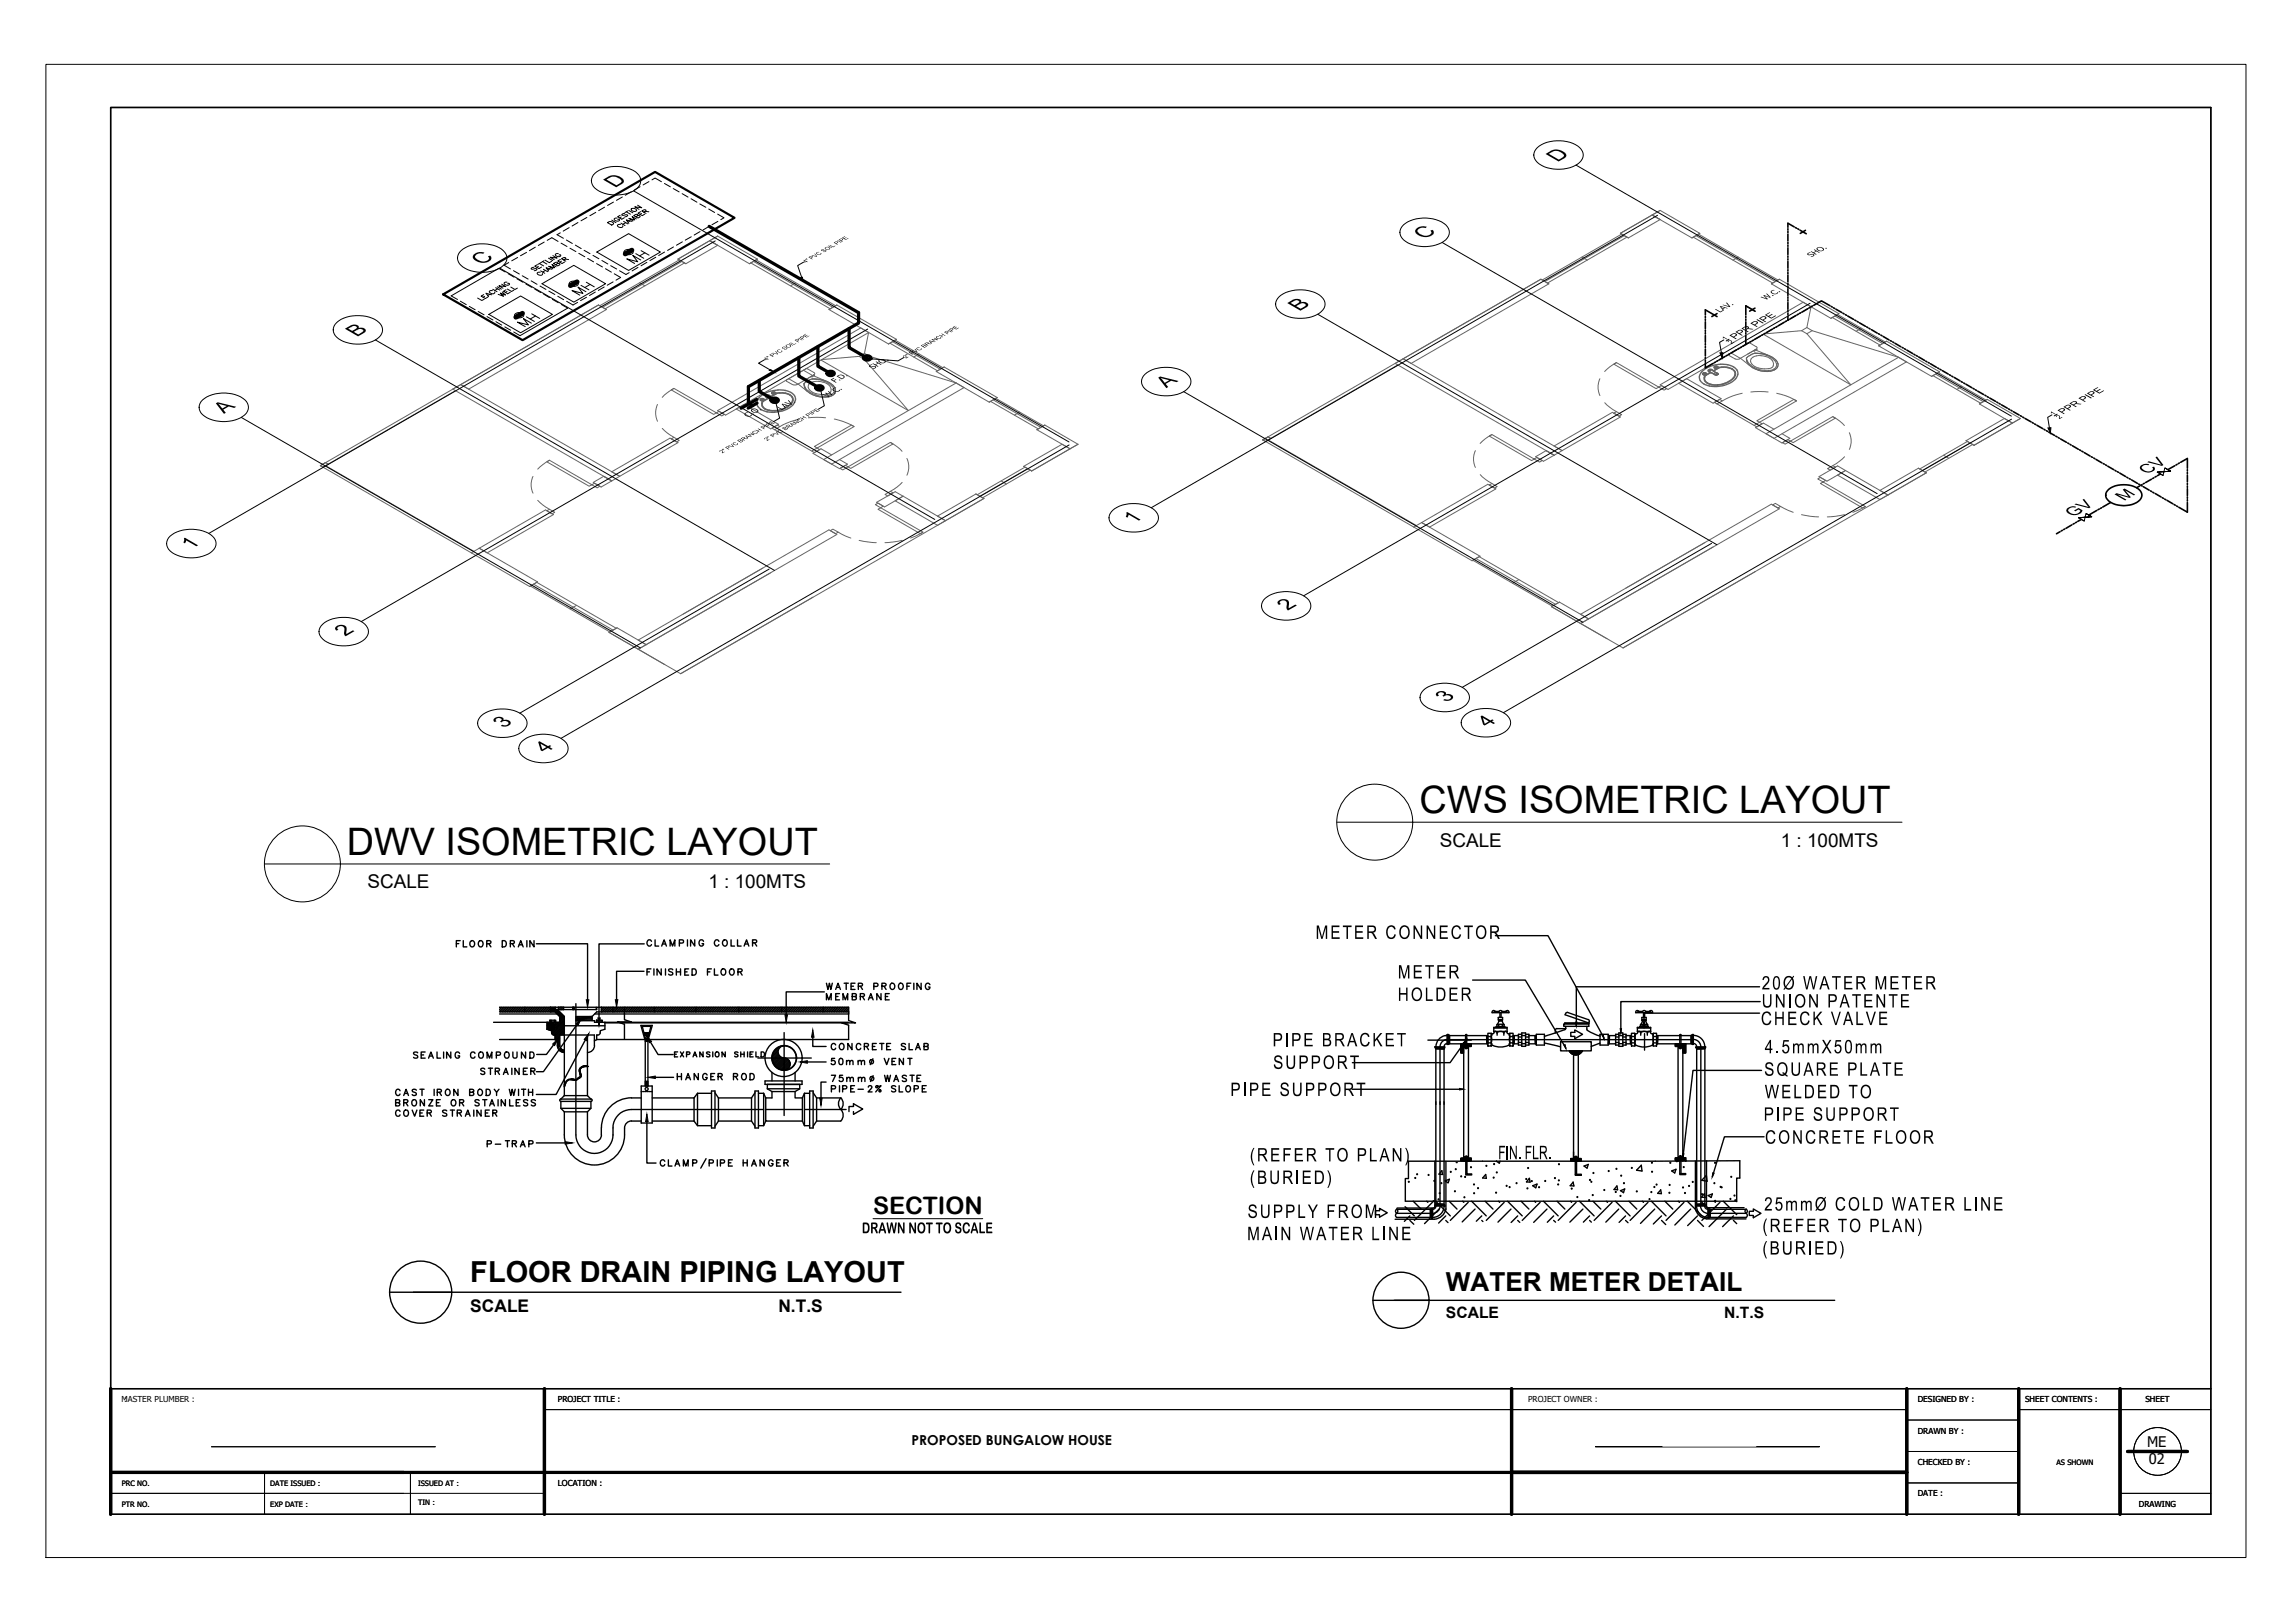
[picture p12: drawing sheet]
<svg xmlns="http://www.w3.org/2000/svg" width="420mm" height="297mm" viewBox="0 0 420 297" stroke-linecap="round" stroke-linejoin="round" font-family="sans-serif">
<defs><g id="words">
<g font-size="6.9">
<text x="259.9" y="148.8">CWS ISOMETRIC LAYOUT</text>
<text x="63.5" y="156.4">DWV ISOMETRIC LAYOUT</text>
</g>
<g font-size="5.7">
<text x="103.4" y="55.4">MH</text>
<text x="93.5" y="61">MH</text>
</g>
<g font-size="5.3">
<text x="113.6" y="49.4">MH</text>
<text x="86.1" y="234.7">FLOOR DRAIN PIPING LAYOUT</text>
</g>
<text font-size="4.8" x="264.7" y="236.4">WATER METER DETAIL</text>
<g font-size="4.4">
<text x="122.8" y="199">HANGER ROD</text>
<text x="159.8" y="222.1">SECTION</text>
</g>
<g font-size="4.3">
<text x="285.1" y="29.7" transform="rotate(-30 285.1 29.7)">D</text>
<text x="112.6" y="34.4" transform="rotate(-30 112.6 34.4)">D</text>
<text x="260.7" y="43.8" transform="rotate(-30 260.7 43.8)">C</text>
<text x="88.2" y="48.5" transform="rotate(-30 88.2 48.5)">C</text>
<text x="237.8" y="57" transform="rotate(-30 237.8 57)">B</text>
<text x="65.3" y="61.7" transform="rotate(-30 65.3 61.7)">B</text>
<text x="213.5" y="71" transform="rotate(-30 213.5 71)">A</text>
<text x="41" y="75.7" transform="rotate(-30 41 75.7)">A</text>
<text x="207.5" y="95.8" transform="rotate(-30 207.5 95.8)">1</text>
<text x="35" y="100.5" transform="rotate(-30 35 100.5)">1</text>
<text x="235.7" y="111.8" transform="rotate(-30 235.7 111.8)">2</text>
<text x="63.2" y="116.5" transform="rotate(-30 63.2 116.5)">2</text>
<text x="264.7" y="128.6" transform="rotate(-30 264.7 128.6)">3</text>
<text x="92.2" y="133.3" transform="rotate(-30 92.2 133.3)">3</text>
<text x="99.8" y="137.8" transform="rotate(-30 99.8 137.8)">4</text>
<text x="272.3" y="133.1" transform="rotate(-30 272.3 133.1)">4</text>
</g>
<g font-size="4">
<text x="117.1" y="174.3">CLAMPING COLLAR</text>
<text x="74.4" y="194.7">SEALING COMPOUND</text>
<text x="86.8" y="197.9">STRAINER</text>
<text x="151" y="196.1">50mm VENT</text>
<text x="151" y="193.3">CONCRETE SLAB</text>
<text x="87.8" y="211">P-TRAP</text>
</g>
<text font-size="3.9" x="274.3" y="212.2">FIN. FLR.</text>
<g font-size="3.5">
<text x="393.1" y="86.8" transform="rotate(-30 393.1 86.8)">CV</text>
<text x="379.6" y="94.7" transform="rotate(-30 379.6 94.7)">GV</text>
<text x="388.9" y="91.7" transform="rotate(-30 388.9 91.7)">M</text>
<text x="263.6" y="155">SCALE</text>
<text x="326" y="155">1 : 100MTS</text>
<text x="67.3" y="162.6">SCALE</text>
<text x="129.7" y="162.6">1 : 100MTS</text>
</g>
<g font-size="3.4">
<text x="240.9" y="171.8">METER CONNECTOR</text>
<text x="255.9" y="179.1">METER</text>
<text x="255.9" y="183.2">HOLDER</text>
<text x="322.5" y="184.4">UNION PATENTE</text>
<text x="322.5" y="181.1">20Ø WATER METER</text>
<text x="233" y="191.5">PIPE BRACKET</text>
<text x="322.4" y="187.6">CHECK VALVE</text>
<text x="233.1" y="195.6">SUPPORT</text>
<text x="323" y="196.9">SQUARE PLATE</text>
<text x="323.1" y="192.8">4.5mmX50mm</text>
<text x="225.3" y="200.6">PIPE SUPPORT</text>
<text x="323.1" y="201">WELDED TO</text>
<text x="322.9" y="205.1">PIPE SUPPORT</text>
<text x="323.1" y="209.3">CONCRETE FLOOR</text>
<text x="228.8" y="212.6">(REFER TO PLAN)</text>
<text x="228.8" y="216.7">(BURIED)</text>
<text x="323" y="221.6">25mmØ COLD WATER LINE</text>
<text x="228.3" y="227">MAIN WATER LINE</text>
<text x="228.4" y="222.9">SUPPLY FROM</text>
<text x="322.7" y="225.5">(REFER TO PLAN)</text>
<text x="322.7" y="229.6">(BURIED)</text>
</g>
<g font-size="3.2">
<text x="157.8" y="225.7">DRAWN NOT TO SCALE</text>
<text x="86.1" y="240.1">SCALE</text>
<text x="142.5" y="240.1">N.T.S</text>
</g>
<g font-size="2.9">
<text x="264.7" y="241.3">SCALE</text>
<text x="315.6" y="241.3">N.T.S</text>
</g>
<g font-size="2.7">
<text x="393.1" y="264.9">ME</text>
<text x="393.4" y="267.9">02</text>
</g>
<text font-size="2.5" x="166.9" y="264.4">PROPOSED BUNGALOW HOUSE</text>
<g font-size="2.1">
<text x="317.7" y="62.1" transform="rotate(-30 317.7 62.1)">PPR PIPE</text>
<text x="377.8" y="75.8" transform="rotate(-30 377.8 75.8)">PPR PIPE</text>
</g>
<g font-size="1.9">
<text x="331.6" y="47.1" transform="rotate(-30 331.6 47.1)">SHO.</text>
<text x="314.8" y="57.2" transform="rotate(-30 314.8 57.2)">LAV.</text>
<text x="323.3" y="55" transform="rotate(-30 323.3 55)">W.C.</text>
<text x="152.9" y="70.1" transform="rotate(-30 152.9 70.1)">F.D.</text>
<text x="159.9" y="67.6" transform="rotate(-30 159.9 67.6)">SHO.</text>
<text x="137" y="76.4" transform="rotate(-30 137 76.4)">C.O.</text>
<text x="143.1" y="75.1" transform="rotate(-30 143.1 75.1)">LAV.</text>
<text x="151.5" y="72.8" transform="rotate(-30 151.5 72.8)">W.C.</text>
</g>
<g font-size="1.5">
<text x="315.9" y="62.3" transform="rotate(-30 315.9 62.3)">1</text>
<text x="316.9" y="63" transform="rotate(-30 316.9 63)">2</text>
<text x="375.9" y="76.1" transform="rotate(-30 375.9 76.1)">1</text>
<text x="377" y="76.7" transform="rotate(-30 377 76.7)">2</text>
<text x="22.2" y="256.6">MASTER PLUMBER :</text>
<text x="22.7" y="256.6">:</text>
<text x="102.1" y="256.6">PROJECT TITLE :</text>
<text x="279.8" y="256.6">PROJECT OWNER :</text>
<text x="351.1" y="256.6">DESIGNED BY :</text>
<text x="370.7" y="256.6">SHEET CONTENTS :</text>
<text x="392.8" y="256.6">SHEET</text>
<text x="351.1" y="262.4">DRAWN BY :</text>
<text x="351.1" y="268.1">CHECKED BY :</text>
<text x="102.1" y="271.9">LOCATION :</text>
<text x="351.1" y="273.9">DATE :</text>
<text x="391.6" y="275.8">DRAWING</text>
</g>
<g font-size="1.4">
<text x="376.5" y="268.1">AS SHOWN</text>
<text x="22.3" y="271.9">PRC NO.</text>
<text x="22.3" y="275.7">PTR NO.</text>
<text x="49.5" y="271.9">DATE ISSUED :</text>
<text x="49.5" y="275.7">EXP DATE :</text>
<text x="76.5" y="275.5">TIN :</text>
<text x="76.5" y="271.9">ISSUED AT :</text>
</g>
<g font-size="1.2">
<text x="147.5" y="48.2" transform="rotate(-30 147.5 48.2)">4&quot; PVC SOIL PIPE</text>
<text x="165.8" y="65.6" transform="rotate(-30 165.8 65.6)">2&quot; PVC BRANCH PIPE</text>
<text x="140.3" y="66" transform="rotate(-30 140.3 66)">4&quot; PVC SOIL PIPE</text>
<text x="132.2" y="83" transform="rotate(-30 132.2 83)">2&quot; PVC BRANCH PIPE</text>
<text x="140.4" y="80.7" transform="rotate(-30 140.4 80.7)">2&quot; PVC BRANCH PIPE</text>
</g>
</g></defs>
<!-- layer: Line .1 -->
<g fill="none" stroke="#000" stroke-width=".18">
<path d="M99.7 258h249.4M349.1 259.9h20.5M369.6 258h35.1M20.3 273.3h79.4M38.7 264.8h41M48.4 269.5v7.6M75.1 269.5v7.6M333.1 264.8h-41h41M349.1 265.6h20.5M349.1 271.4h20.5M388.1 273.3h16.6"/>
<circle cx="395" cy="265.6" r="4.4"/>
</g>
<!-- layer: Line .6 -->
<path d="M20.3 254.2v22.9M99.7 254.2v22.9M276.7 254.2v22.9M349.1 254.2v22.9M369.6 254.2v22.9M388.1 254.2v22.9M20.3 269.5h328.8M389.5 265.6h11" fill="none" stroke="#000" stroke-width=".59"/>
<!-- layer: Border -->
<path d="M20.3 19.7h384.4v257.4h-384.4zM20.3 254.2h384.4" fill="none" stroke="#000" stroke-width=".25"/>
<!-- layer: LINES -->
<g fill="none" stroke="#636466" stroke-width=".18">
<path d="M302.5 39.4l1.4 .8M303.9 38.5l-7.2 4.2 1.4 .8M109.6 55.8l-50.9 29.4 27.6 16M117.1 51.8l.9 .5M124.4 47.6l-14.6 8.4M124.8 47.8l-14.5 8.4M125.3 48.1l-14.5 8.4M129.9 44.1l1.5 .8M131.4 43.2l-7.3 4.2 1.5 .9M137.5 48.1l14.5 8.4M137.9 47.8l14.6 8.4M138.4 47.6l14.6 8.4"/>
<path d="M138.7 47.4l-1.5 .9M145.7 51.8l-1 .5M153.2 55.8l-1.4 .8M283.5 52l-1.4-.9-50.9 29.4 27.6 16M289.6 47l1 .6M296.9 42.8l-14.6 8.5M297.4 43.1l-14.6 8.4M297.9 43.4l-14.6 8.4M310 43.4l14.5 8.4M310.5 43.1l14.5 8.4M311 42.8l14.5 8.5M311.2 42.7l-1.4 .8"/>
<path d="M318.2 47l-.9 .6M325.8 51.1l-1.5 .9M335.4 58.1l8.8 5M335.9 57.8l8.8 5.1M336.4 57.6l8.7 5M336.7 57.4l-1.5 .9M83.4 71.5l-24.3 14M162.9 62.8l8.7 5.1M163.4 62.5l8.7 5.1M163.9 62.3l8.7 5M164.1 62.1l-1.4 .9M172.8 67.2l-1.4 .8"/>
<path d="M181.3 73.5l8.8 5M181.8 73.2l8.8 5M182.3 72.9l8.8 5M182.6 72.8l-1.5 .8M186.7 75.4l-1 .6M191.3 77.8l-1.5 .8M255.9 66.8l-24.2 14M340.8 60.1l-1 .5M345.4 62.4l-1.5 .9M353.9 68.8l8.7 5M354.4 68.5l8.7 5M354.8 68.2l8.8 5"/>
<path d="M355.1 68.1l-1.5 .8M359.2 70.7l-1 .6M363.8 73.1l-1.4 .8M369.9 76.6l-8.5 4.9-1.5-.8M59.6 85.2l27.2 15.7M110.5 87.2l1.5 .8M178.7 90.4l1.4 .8-55.5 32.1M183.3 88l1 .6M187.6 85.5l-8.7 5M188.1 85.8l-8.7 5M188.6 86l-8.7 5.1M197.4 81.3l-8.5 4.9-1.5-.8"/>
<path d="M232.2 80.5l27.1 15.7M283.1 82.5l1.4 .8M312.2 99.3l-14.6 8.4M351.2 85.7l1.5 .8-55.6 32.1M355.8 83.3l1 .6M360.2 80.8l-8.7 5M360.7 81.1l-8.8 5M361.1 81.4l-8.7 5M97.1 107.3l14.6 8.4M97.7 106.9l14.5 8.4M98.3 106.6l14.5 8.4M98.4 106.5l-1.4 .8"/>
<path d="M105.5 110.8l-1.1 .6M113 114.9l-1.5 .8 13.1 7.6M139.6 104l-14.5 8.4M141.1 104.8l-24.3 14 4.9 2.8M148.8 109.3l-24.2 14M269.6 102.5l14.6 8.4M270.2 102.2l14.6 8.4M270.8 101.9l14.5 8.4M271 101.8l-1.5 .8M278.1 106.1l-1.2 .7M285.5 110.2l-1.5 .8 13.1 7.6M313.6 100.1l-24.2 14"/>
<path d="M321.4 104.6l-24.3 14"/>
</g>
<!-- layer: wall -->
<g fill="none" stroke="#636466" stroke-width=".18">
<path d="M302.5 39.4l1.4-.9 7.3 4.2-1.4 .8zM109.6 55.8l-25.3 14.6M111 56.6l-25.2 14.6-1.5-.8M124.1 47.4l5.8-3.3 1.5 .8-5.8 3.4zM129.9 44.1l1.5-.9 7.3 4.2-1.5 .9zM151.8 56.6l1.4-.8 10.9 6.3-1.4 .9zM296.7 42.7l5.8-3.3 1.4 .8-5.8 3.3zM324.3 52l1.5-.9 10.9 6.3-1.5 .9zM84.3 70.4l-1.4 .8 29.1 16.8M84.3 70.4l29.2 16.8-1.5-.9 10.7-6.1 1.4 .8-12.1 7M131.4 75.1l26.2-15.1 1.4 .9-26.2 15.1zM142.5 77.7l-6.3-3.7-1.4 .9 6.3 3.6"/>
<path d="M171.4 68l1.4-.8 9.8 5.6-1.5 .8zM189.8 78.6l1.5-.8 6.1 3.5-1.5 .8zM256.9 65.7l25.2-14.6 1.4 .9-25.2 14.5M256.9 65.7l29.1 16.8M256.9 65.7l-1.5 .8 29.1 16.8M303.9 70.4l26.2-15.1 1.5 .8-26.2 15.2zM308.8 69.3l6.3 3.6-1.5 .9-6.3-3.6M323.3 79.4l24.3-14 1.4 .8-24.2 14M324.8 78.6l-2-1.2-1.4 .9 4.8 2.8 1.5-.9-1.5-.8M343.9 63.3l1.5-.9 9.7 5.7-1.5 .8zM367 76.6l-7.1 4.1 1.5 .8 8.5-4.9-6.1-3.5-1.4 .8 6 3.5M110.5 87.2l-1.9 1.1 1.4 .8 2-1.1"/>
<path d="M150.8 84.1l24.2-14 1.5 .8-24.2 14M152.3 83.3l-2-1.2-1.5 .9 4.9 2.8 1.5-.9-1.5-.8M160.5 91.9l3.4-1.9 1.4 .8-3.4 2zM165.3 90.8l-1.4 .9 7.7 4.4 8.5-4.9-1.4-.8-7.1 4.1M165.3 90.8l7.8 4.5M187.4 85.4l7-4.1 1.5 .8-7 4.1zM258.8 96.5l1.5-.9 10.7 6.2-1.5 .8zM260.3 95.6l12.1-7 1.5 .9-12.2 7zM283.1 82.5l-2 1.1 1.5 .8 1.9-1.1M284.5 81.6l10.7-6.1 1.5 .8-12.2 7M333 87.2l3.4-1.9 1.5 .8-3.4 2zM337.9 86.1l-1.5 .9 7.8 4.4 1.4-.8"/>
<path d="M337.9 86.1l7.7 4.5M344.2 89.8l7-4.1 1.5 .8-7.1 4.1M86.3 101.2l1.4-.9 10.7 6.2-1.4 .8zM87.7 100.3l12.2-7 1.4 .9-12.1 7M111.5 115.7l1.5-.8 5.3 3.1-1.5 .8zM116.8 117.1l35-20.1 1.4 .8-34.9 20.2M284 111l1.5-.8 5.3 3.1-1.4 .8zM289.4 112.4l34.9-20.1 1.5 .8-35 20.2z"/>
</g>
<!-- layer: D-W -->
<g fill="none" stroke="#636466" stroke-width=".18">
<path d="M122.9 71.4l.5-.3 7.7 4.5-.4 .2zM131.1 75.6l.5-.3 1 .5-.5 .3zM272.6 79.8l.5-.3 7.8 4.5-.5 .3zM295.4 66.6l.5-.2 7.8 4.5-.5 .2zM295.4 75.6l.5-.3 1 .6-.5 .3zM303.7 70.9l.5-.3 .9 .5-.4 .3zM100.1 84.5l.5-.3 7.8 4.5-.5 .3zM100.1 93.5l.5-.3 1 .6-.5 .3zM108.4 88.7l.4-.3 1 .6-.5 .3zM122.9 80.3l.5-.3 1 .6-.5 .3zM152 97.1l.5-.3 1 .6-.5 .3zM153.8 85.7l1-.5 .5 .2-1 .6z"/>
<path d="M155.3 85.4l7.7-4.4 .5 .2-7.8 4.5zM160.3 92.4l.4-.3 1 .5-.5 .3zM160.7 93.2l.5-.3 7.8 4.5-.5 .3zM162 90.5l1-.6 .5 .3-1 .6zM272.6 88.8l.5-.3 1 .6-.5 .2zM280.9 84l.5-.3 .9 .6-.4 .3zM324.5 92.4l.5-.3 1 .6-.5 .3zM326.3 81l1-.5 .5 .2-1 .6zM327.8 80.7l7.7-4.5 .5 .3-7.7 4.5zM332.8 87.7l.5-.3 .9 .5-.4 .3zM333.3 88.5l.5-.3 7.7 4.5-.5 .3zM334.6 85.8l.9-.6 .5 .3-.9 .5z"/>
</g>
<!-- layer: dim -->
<g fill="none" stroke="#636466" stroke-width=".18">
<path d="M120.4 74l-.1 .2a3.6 3.6 0 0 0 .1 2.9M121.2 78.4l1 .9 1.2 .7M123.4 71.1l-1.2 .8-1 .8M146.4 76.7l-1.7 .5-1.9 .9M148 76.5h3.2M152.7 76.7l1.7 .5 2 .9M273.1 79.5l-1.2 .8-.9 .9M292.9 69.3l-.1 .2a3.6 3.6 0 0 0 .1 2.9M293.8 73.7l.9 .8 1.2 .8M295.9 66.4l-1.2 .7-.9 .9M319 72l-1.7 .4-2 1M320.5 71.7h3.2"/>
<path d="M325.3 72l1.6 .4 2 1M335.5 76.2l1.3 .8 .9 .9M338.6 79.2l.1 .2a3.6 3.6 0 0 1-.1 2.9M97.6 87.2l-.1 .2a3.6 3.6 0 0 0 .1 2.9M98.4 91.6l1 .8 1.2 .8M100.6 84.2l-1.2 .8-1 .9M153.5 97.4l2.3 1.1M157.3 98.9l3.1 .4M163 81l1.2 .8 .9 .8M165.2 88.3l-1 .8-1.2 .8M165.2 98.9l-3.2 .4M166 83.9l.1 .2a3.6 3.6 0 0 1-.1 2.9"/>
<path d="M169 97.4l-2.3 1.1M270.1 82.5l-.1 .2a3.6 3.6 0 0 0 .1 2.8M271 86.9l.9 .8 1.2 .8M326 92.7l2.3 1.1M329.8 94.2l3.2 .4M337.7 83.6l-.9 .8-1.3 .8M337.7 94.2l-3.2 .4M341.5 92.7l-2.3 1.1"/>
</g>
<!-- layer: DOORS -->
<path d="M313.9 73.6l.9-.5 .5 .3-1 .5zM321.1 77.9l1-.6 .5 .3-1 .5zM321.6 77l6.8-3.9 .5 .3-6.8 3.9zM148.6 82.6l1-.6 .5 .3-1 .5zM149.1 81.7l6.8-3.9 .5 .3-6.8 3.9z" fill="none" stroke="#636466" stroke-width=".18"/>
<!-- layer: pt.2 -->
<path d="M141.8 78.6l6.8 4M314.3 73.9l6.8 4" fill="none" stroke="#636466" stroke-width=".18"/>
<!-- layer: LAYER 1 -->
<g fill="none" stroke="#636466" stroke-width=".25">
<path d="M139.2 73l.3-.1 .4 .1a.32 .32 0 0 1-.4 .4 .32 .32 0 0 1-.3-.4zM140.4 72.4l.3 .1h-.3zM140.6 72.9l-1 .6M140.9 72.4l1.1 .8M140.9 72.4a.44 .44 0 0 0-.7 .2l1.5 .8-.4-.2M141.1 71.6a3.2 3.2 0 0 0-2.5 2M141.3 71.8l.3-.1 .4 .1a.32 .32 0 0 1-.4 .4 .32 .32 0 0 1-.3-.4zM141.7 72.9l.3 .3M142 73.2l-.2 .1M142 73.2l-.3 .2M142.2 72l-1.1 .6M142.4 71.4a4.5 4.5 0 0 1 2.4 .4"/>
<path d="M142.4 71.4l-1.3 .2M311.8 68.3l.3-.1 .3 .1a.32 .32 0 0 1-.3 .4 .32 .32 0 0 1-.3-.4zM312 69.1l.1 .6M312.1 69.7l.5 .4 .8 .3M312.9 67.7l.3 .1h-.3zM313 70.6l1.3 .1M313.2 68.2l-1.1 .5-.1 .3M313.4 67.7l1.1 .8M313.5 67.7a.44 .44 0 0 0-.8 .2l1.5 .8 .3-.2M313.8 68.4l.4 .2M313.8 67.1l.4-.1 .3 .1a.32 .32 0 0 1-.3 .3 .32 .32 0 0 1-.4-.3zM314.2 68.2l.3 .3"/>
<path d="M314.5 68.5l-.2 .1M314.7 67.3l-1 .6M314.9 66.7a3.1 3.1 0 0 1 3.2 1.3l.1 .5M315 66.7a4.4 4.4 0 0 0-3.8 1.9 1.62 1.62 0 0 0 1.5 2h.3M315.2 67.2l-.5 .1M315.2 67.2a2.63 2.63 0 0 1 2.4 .8M315.6 70.3l-1.1 .2-1.1-.1M317.6 68l.1 .6M317.7 68.6a3.1 3.1 0 0 1-2.1 1.7M318.1 68.5a3.5 3.5 0 0 1-3.1 2.2h-.7"/>
</g>
<!-- layer: hatch -->
<g fill="none" stroke="#636466" stroke-width=".25">
<path d="M139.3 73.1h.5a.28 .28 0 0 1-.3 .2 .28 .28 0 0 1-.2-.2zM139.4 73.1h.4l-.3 .2-.2-.2zM139.4 73l-.2 .1M139.7 73l.1 .1M140.7 72.9l-1.1 .6M141.3 72l.2 .1M141.4 71.9h.5a.28 .28 0 0 1-.3 .2 .28 .28 0 0 1-.2-.2zM141.4 73.2l.2 .1M141.5 71.8l.4 .1-.3 .2-.2-.2zM141.5 71.8l-.2 .1M141.7 73l.2 .1M141.8 71.8l.1 .1"/>
<path d="M141.9 72l-.1 .1M141.9 73.2l-1.2-.9-.5 .2 .1 .2 1.4 .6M142 73.2l-.3 .1M142.2 72l-1 .6M311.8 68.3h.6a.28 .28 0 0 1-.3 .3 .28 .28 0 0 1-.3-.3zM311.8 68.5l.2 .1M311.9 68.3l.4 .1-.4 .1zM312 68.3l-.2 .1M312.2 68.8a1.05 1.05 0 0 0 .9 1.5l.3 .1M312.2 68.3l.2 .1M312.4 68.5l-.2 .1M313.2 68.2l-1 .6"/>
<path d="M313.7 67.9l1.1-.6 .3-.1a2.82 2.82 0 0 1 2.5 .8M313.9 67.3l.1 .1M313.9 67.1h.5a.28 .28 0 0 1-.2 .3 .28 .28 0 0 1-.3-.3zM313.9 68.5l.2 .1M314 67.1l.4 .1-.2 .2-.3-.2zM314 67.1h-.1M314.2 68.6v.1M314.3 68.3l.2 .1M314.3 67.1h.2M314.5 67.3l-.2 .1M314.5 68.5l-1.2-.9-.6 .2 .2 .2 1.3 .6M314.5 68.5h.1"/>
<path d="M314.5 68.5l-.3 .1M315.5 70.2l-1 .2h-1.1M317.3 69.2l-.8 .6-1 .4M317.5 68l.1 .6-.3 .6"/>
</g>
<!-- layer: LAYER 1 -->
<g fill="none" stroke="#636466" stroke-width=".18">
<path d="M146.1 70.3l1.7 1.3M147.2 70.2a2.68 2.68 0 0 0 2.5 2.3l.8 .2M147.5 67.5l-3.6 2.1 1.5 .9 .7-.2M147.5 67.5h.4l1.1 .7M148.5 68.9l.5-.3 .1 .1-.4 .3zM148.7 69.3l-.7 .3-.8 .6M148.7 69.3l1 .1M148.8 68.7l-1.4 .8M149 68.8l2.1 .9M149 68.6l-2.9 1.7M149 68.2l.1 .1-.1 .3M149.7 69.4l1.1 .2"/>
<path d="M149.9 69.8l.8 .1M149.9 69.8a1.57 1.57 0 0 0-1.9 .9 2.34 2.34 0 0 0 2.5 1.5M318.6 65.6l1.7 1.3M321 64.2l.5-.3 .2 .1-.5 .3zM321.3 64.7h1M321.3 64.6l-.8 .3a1.2 1.2 0 0 0-.8 .8 2.68 2.68 0 0 0 2.3 2.1M321.3 67.1l.7 .3M321.3 64l-1.3 .8M321.5 64.1l2.1 .9M321.5 63.5l-1.1-.7h-.4l-3.5 2.1 1.4 .9 .7-.2M321.5 63.9l-2.9 1.7M321.5 63.4l.2 .3-.2 .2"/>
<path d="M322.3 64.7l.5 .1a3.6 3.6 0 0 1 2.7 1.7 1.42 1.42 0 0 1-1.6 1.5h-.9l-1-.2M323.2 65.2a2.21 2.21 0 0 0-2.7 .7 1.21 1.21 0 0 0 .8 1.2M323.2 65.2l.8 .4 .4 .3M324.4 67.3l-1.1 .2-1.3-.1M324.4 65.9a.99 .99 0 0 1 0 1.4"/>
</g>
<!-- layer: hatch -->
<path d="M144.4 69.3l1.7 1M147.1 67.8l1.7 .9M147.2 70.2a2.2 2.2 0 0 0 1.4 1.8M148.6 72l1.9 .5M148.7 69.4l1.2 .1M149.9 69.5l.9 .2M316.9 64.6l1.7 1M319.7 65.5l.3 .7 .4 .5M320.4 66.7a4.7 4.7 0 0 0 2.6 1.1M321.3 64.6a4.7 4.7 0 0 1 3.8 1.8l.1 .3v.4M325.2 67.1a2.02 2.02 0 0 1-2.2 .7" fill="none" stroke="#636466" stroke-width=".18"/>
<!-- layer: PDF2_Hidden 3 -->
<g fill="none" stroke="#636466" stroke-width=".18">
<path d="M330.8 60l1 .5M330.8 60l-1 .5M331.6 56.1l-.8 3.9M157.3 65.2l1 .6M157.3 65.2l-6.9 .6M158.3 65.8l8 9.3-16-9.2M158.3 64.7l.9 .5M158.3 64.7l-1 .5M159 60.8l-.7 3.9M159.2 65.2l-.9 .6M159.2 65.2l15.8 4.9M329.8 60.5l1 .6"/>
<path d="M329.8 60.5l-6.9 .6M330.8 61.1l8 9.3-16-9.2M331.8 60.5l-1 .6M331.8 60.5l15.8 4.9"/>
</g>
<!-- layer: WATER LINE -->
<path d="M58.7 85.2l.9-.5 .5 .2-1 .6zM231.2 80.5l1-.5 .4 .2-.9 .6z" fill="none" stroke="#636466" stroke-width=".18"/>
<!-- layer: . -->
<path d="M58.7 85.2h.1M59.1 84.9h.1M60.1 84.9h.1M231.2 80.5h.1M231.7 80.2h.1M232.6 80.2h.1" fill="none" stroke="#636466" stroke-width=".18"/>
<!-- layer: SOIL PIPE -->
<path d="M129.8 41.4l27.4 15.8v1.9l-20.2 11.7v3l.8 .4M138.5 73.1l-2.8 1.6M139 69.6v2l2.8 1.7M141.3 73.1a.83 .83 0 0 1 1.2 .2 .76 .76 0 0 1-1.3 0zM146.2 65.5v3.3l3.8 2.2M149.4 70.8a.83 .83 0 0 1 1.3 .2 .76 .76 0 0 1-1.3 0zM149.7 63.4v3.6l2.4 1.4M151.5 68.1a.83 .83 0 0 1 1.2 .2 .76 .76 0 0 1-1.3 0zM155.4 60.1v3.5l3.3 1.9M158.2 65.3a.83 .83 0 0 1 1.2 .2 .76 .76 0 0 1-1.3 0z" fill="none" stroke="#000" stroke-width=".59"/>
<!-- layer: dim -->
<path d="M81.1 53.9l38.8-22.4 14.6 8.4-38.8 22.4z" fill="none" stroke="#000" stroke-width=".4"/>
<g fill="none" stroke="#000" stroke-width=".18">
<path d="M107.4 39.8l-1 .6M109.1 38.9l-1.1 .6M110.7 37.9l-1.1 .7M112.3 37l-1.1 .6M113.9 36.1l-1 .6M117.2 34.2l-1.1 .6M118.8 33.2l-1.1 .7M119.4 32.9l.5-.3 1.2 .7M121.6 33.6l1.1 .6M123.3 34.5l1 .6M124.9 35.4l1.1 .7M126.5 36.4l1.1 .6"/>
<path d="M128.1 37.3l1.1 .6M129.8 38.3l1 .6M131.4 39.2l1.1 .7-.5 .3M84.3 55.1l1.1 .7M85.9 56.1l1.1 .6M87.5 57l1.1 .6M89.2 57.9l1.1 .7M89.5 57.5l5.8-3.3 5.8 3.3-5.8 3.4zM90.8 58.9l1.1 .6M92.5 49.8l-1.2-.7-8.7 5.1 1.2 .6M93 50.1l1.1 .6M93.1 48.1l-.8 .4 1.2 .7"/>
<path d="M94 49.5l1.1 .7M94.6 51l1.1 .7M94.8 47.1l-1.1 .6M95.6 50.5l1.1 .6M96.3 52l1 .6M96.4 46.2l-1.1 .6M97.2 51.4l1.1 .6M97.9 52.9l1.1 .6M98 45.2l-1.1 .7M98.9 52.4l1 .6M99.2 51.9l5.9-3.3 5.8 3.3-5.8 3.4zM99.5 53.8l1.1 .7"/>
<path d="M99.6 44.3l-1 .6M100.2 44l.8-.5 1.2 .7M100.5 53.3l1.1 .6M101.1 54.8l1.1 .6M102.6 42.6l-.6 .4 1.1 .6M102.7 44.5l1.1 .6M103.7 43.9l1.1 .7M103.9 56.4l-8.7 5M104.2 41.7l-1.1 .6M104.4 45.4l1 .6M105.3 44.9l1.1 .6M105.8 40.7l-1.1 .7"/>
<path d="M106 46.4l1.1 .6M106.9 45.8l1.1 .6M107.6 47.3l1.1 .6M108.6 46.7l1 .7M109.2 48.2l1.1 .7M109.3 46.1l5.8-3.3 5.8 3.3-5.8 3.4zM110.2 47.7l1.1 .6M110.8 49.2l1.1 .6M112.2 51.6l-1 .6M113.6 50.8l-.8 .5M121.7 46.1l-1.1 .7M123.3 45.2l-1.1 .6"/>
<path d="M124.9 44.3l-1.1 .6M126.6 43.3l-1.1 .6M128.2 42.4l-1.1 .6M129.8 41.5l-1.1 .6M131.4 40.5l-1.1 .6M147.1 48l-1.1 .6 .8 2.2M140 65.8l-1.1 .7 2.1 1.2M142.1 73.8l.6 2.7-1.1 .7M150.3 71.5l.6 2.8-1.1 .6M165.5 65.4l-1.1 .6-4.7-.3M315.6 62.2l-.8 .5 .4 1.9M375.7 75.9l-.8 .5 .3 1.9"/>
</g>
<!-- layer: TEXT -->
<g fill="none" stroke="#000" stroke-width=".18">
<path d="M113 39.9l-.5 .1a.52 .52 0 0 0 .4 .5 .52 .52 0 0 0 .5-.3l-.1-.1-.2 .1M113.5 39.4l-.4 .3 .7 .4 .5-.3M113.7 39.7l-.3 .2M114.4 39.1h-.3l-.3 .3h1.1l-.1 .1-.4 .2M114.7 38.8l.7 .4M114.9 38.6l-.5 .3M115.1 38.5l.8 .5M115.6 38.2a.57 .57 0 0 1 .9 .4 .58 .58 0 0 1-.9-.4zM116.7 37.6l.8 .4-1.3-.1 .8 .4M116.7 39.5h.4l.1 .1-.4 .3-.8-.4 .5-.3 .3 .2-.4 .3M117.3 38.7l-.5 .3 .8 .5 .4-.3M117.5 39.1l-.3 .1"/>
<path d="M117.9 38.8l.4-.2-.1-.2-.7 .2 .8 .5M118.1 38.7l.7 .1M87.4 54.6l.8 .4 .5-.3M88.6 53.9l-.5 .3 .8 .4 .4-.2M88.7 54.2l-.3 .2M89.7 53.9l-.4 .2M90 54l-1-.3 .5 .6M90.1 53.2l-.5 .1a.52 .52 0 0 0 .4 .5 .52 .52 0 0 0 .6-.3v-.1M90.2 52.9l.8 .5M90.7 52.6l.8 .5M91 52.5l.8 .4M91.1 52.9l-.5 .3"/>
<path d="M91.8 52l.8 .5-1.3-.2 .8 .5M91.9 53.4l.6 .6-.9-.4 .6 .6-1-.3M92.6 53l-.4 .3 .7 .5 .5-.3M92.8 51.7h-.5a.52 .52 0 0 0 .4 .5 .52 .52 0 0 0 .6-.2l-.2-.2-.2 .1M92.8 53.3l-.3 .2M92.9 52.9l.8 .4 .4-.2M93.5 52.5l.8 .5 .4-.3M97.7 48.9l-.4 .2-.1 .1h1.1l-.1 .2-.4 .1M98.4 48.4l-.5 .3 .8 .5 .4-.3M98.6 48.8l-.3 .1M98.7 48.2l.8 .5M98.9 49.8l-.5 .1a.52 .52 0 0 0 .4 .5 .52 .52 0 0 0 .5-.3"/>
<path d="M99 49.6l.7 .4M99 48.1l-.5 .3M99.3 47.9l.8 .4M99.5 49.3l.8 .4M99.6 47.7l-.5 .3M99.8 47.6l.8 .5 .4-.3M99.9 49.5l-.6 .3M100.4 47.3l.8 .4M100.7 49.2l-.4 .2M101 49.3l-1-.3 .5 .6M101.2 46.8l.8 .4-1.3-.1 .8 .4M101.8 48.8l-.8-.4 .5 .6-1-.3 .7 .5"/>
<path d="M102 48.2h.4l.1 .2-.4 .3-.8-.5 .5-.2 .3 .2-.4 .2M102.2 46.4l-.5 .1a.52 .52 0 0 0 .4 .5 .52 .52 0 0 0 .6-.3l-.2-.1-.2 .1M102.6 47.5l-.5 .3 .8 .4 .5-.3M102.8 47.8l-.3 .2M103.2 47.6l.4-.3-.1-.2-.7 .3 .8 .4M103.4 47.4l.7 .1M111.2 40.8a.67 .67 0 0 1 1.1 .2l-.3 .2zM112 40.3l.8 .5M113.6 41.1l-.5 .1a.52 .52 0 0 0 .4 .4 .52 .52 0 0 0 .5-.2v-.1M113.7 40.8l.7 .5M114.2 40.5l.8 .5M114.6 40.8l-.6 .2"/>
<path d="M115.4 40.4l-.4 .2M115.7 40.5l-1-.3 .4 .7M116.5 40.1l-.8-.5 .5 .6-1.1-.2 .8 .4M159.8 223h20.1"/>
</g>
<!-- layer: WATER LINE -->
<g fill="none" stroke="#000" stroke-width=".3">
<path d="M312.2 57.6v-.9l2.1 1.2M312.2 57.9v.3M312.2 58.4v.2M312.2 58.9v1.2M314.3 57.4l-.9 .5M327.1 58.7l-.3 .2M327.3 41.9v.2M327.3 42.3v.3M327.3 42.8v1.3M327.3 44.4v.2M327.3 44.9v.2M327.3 45.3v1.3"/>
<path d="M327.3 46.8v.3M327.3 47.4v.2M327.3 47.8v1.3M327.3 49.3v.3M327.3 49.9v.2M327.3 50.3v1.3M327.3 51.8v.3M327.3 52.4v.2M327.3 52.8v1.3M327.3 54.3v.3M327.3 54.8v.3M327.3 55.4v1.2"/>
<path d="M327.3 56.8v.3M327.3 57.3v.3M327.3 57.9v.7M327.5 58.5l-.2 .1M328.5 41.5l-1.2-.6v.7M328.7 41.6l.2 .2M328.8 57.7l-1.1 .7M329.1 41.9l.2 .1M329.2 57.5l-.2 .1M329.5 42.1l1.2 .7M329.6 57.3l-.2 .1M330.5 42.1l-.9 .6"/>
<path d="M331 56.5l-1.1 .6M331.4 56.2l-.2 .2M331.8 56l-.2 .1M332 55.9l1.5-.8 1.5 .9M335.2 56.1l.2 .1M335.7 56.3l.2 .2M336.1 56.6l1.1 .6M337.4 57.3l.2 .2M337.8 57.6l.3 .1M338.3 57.8l1 .6M339.6 58.6l.2 .1M340 58.8l.2 .2"/>
<path d="M340.4 59.1l1.1 .6M341.7 59.8l.2 .2M312.2 66.4v.9l1.4-.8M312.2 60.4v.2M312.2 60.9v.2M312.2 61.4v1.2M312.2 62.9v.2M312.2 63.4v.2M312.2 63.9v1.2M312.2 65.4v.2M312.2 65.9v.3M314.1 66.3l-.2 .1"/>
<path d="M314.5 66l-.2 .1M315.8 65.2l-1.1 .7M316.2 65l-.2 .1M316.7 64.8l-.3 .1M318 64l-1.1 .6M318.4 63.8l-.2 .1M318.8 63.5l-.2 .1M319.6 61.4v1.6M320.1 62.7l-1.1 .7M342.2 60.1l.2 .1M342.6 60.3l1.1 .7M343.9 61.1l.2 .1"/>
<path d="M344.3 61.3l.3 .2M344.8 61.6l1 .6M346.1 62.3l.2 .1M346.5 62.6l.2 .1M346.9 62.8l1.1 .7M348.2 63.6l.2 .1M348.7 63.8l.2 .2M349.1 64.1l1.1 .6M350.4 64.8l.2 .2M350.8 65.1l.2 .1M351.3 65.3l1 .7M352.6 66.1l.2 .1"/>
<path d="M353 66.3l.2 .1M353.4 66.6l1.1 .6M354.7 67.3l.2 .2M355.2 67.6l.2 .1M355.6 67.8l1.1 .7M356.9 68.6l.2 .1M357.3 68.8l.2 .2M357.8 69.1l1 .6M359.1 69.8l.2 .2M359.5 70.1l.2 .1M359.9 70.3l1.1 .7M361.2 71.1l.2 .1"/>
<path d="M361.7 71.3l.2 .2M362.1 71.6l1.1 .6M363.4 72.3l.2 .2M363.8 72.6l.2 .1M364.3 72.8l1 .7M365.5 73.6l.3 .1M366 73.8l.2 .2M366.4 74.1l1.1 .6M367.7 74.8l.2 .2M368.2 75.1l.2 .1M368.6 75.3l1.1 .7M369.9 76.1l.2 .1"/>
<path d="M370.3 76.3l.2 .2M370.7 76.6l1.1 .6M372 77.3l.3 .2M372.5 77.6l.2 .1M372.9 77.8l1.1 .7M374.2 78.6l.2 .1M374.6 78.8l.3 .2M375.1 79.1l1.1 .6M376.4 79.8l.2 .2M376.8 80.1l.2 .1M377.1 97.3l-.6 .4M377.2 80.3l1.1 .6"/>
<path d="M377.6 97.1l-.2 .1M378 96.8l-.2 .1M378.5 81.1l.3 .1M379 81.3l.2 .2M379.3 96.1l-1.1 .6M379.4 81.6l1.1 .6M379.8 95.8l-.3 .1M380.7 82.3l.2 .2M381.1 82.6l.3 .1M381.6 82.8l1.1 .7M382.9 83.6l.2 .1M383.3 83.8l.2 .2"/>
<path d="M383.7 84.1l1.1 .6M385 84.8l.3 .1M385.5 85.1l.2 .1M385.9 89.8a4.7 4.7 0 0 1 5.9 0 1.38 1.38 0 0 1-.6 2.2 4.9 4.9 0 0 1-5.3-.5 1.23 1.23 0 0 1 0-1.7zM385.9 85.3l1.1 .7M386.4 92l-1.4 .8M387.2 86.1l.2 .1M387.6 86.3l.3 .2M388.1 86.6l1 .6M392.4 89.1l1.1 .6M392.6 88.4l-.2 .2M393.7 89.8l.2 .2"/>
<path d="M393.9 87.7l-1.1 .6M394.1 90.1l.2 .1M394.6 90.3l1 .7M395.9 91.1l.2 .1M396.3 91.3l.2 .2M396.7 91.6l1.1 .6M398 92.3l.3 .2M398.5 92.6l.2 .1M398.6 85l-.2 .1M399 84.7l-.2 .2M399.2 84.6l1.3-.7v1.8M400.5 92v1.7l-1.6-.9"/>
<path d="M400.5 85.9v.3M400.5 86.5v.2M400.5 86.9v1.3M400.5 88.4v.3M400.5 88.9v.3M400.5 89.4v1.3M400.5 90.9v.3M400.5 91.4v.3"/>
</g>
<!-- layer: dim -->
<path d="M146.6 50.8l.3-.1 .1 .6zM140.9 67.8l.2-.2 .6 .5zM150.1 71l.3 .5h-.3zM314.9 64.6h.5l-.1 .9zM374.9 78.3h.6l-.1 1z" fill="#000" stroke="#000" stroke-width=".18"/>
<!-- layer: BUBBLE GRID -->
<g fill="none" stroke="#000" stroke-width=".18">
<path d="M108.9 31.7a6.6 6.6 0 0 1 7.7 0 1.8 1.8 0 0 1-.3 3 6.7 6.7 0 0 1-7.4-.3 1.75 1.75 0 0 1 0-2.7zM116 34.9l79.7 46M281.5 27a6.6 6.6 0 0 1 7.7 0 1.8 1.8 0 0 1-.4 3 6.7 6.7 0 0 1-7.3-.3 1.73 1.73 0 0 1 0-2.7zM288.5 30.2l79.7 46M303.5 39.4l-92.7 53.5M61.7 59a6.6 6.6 0 0 1 7.7 0 1.8 1.8 0 0 1-.4 3 6.7 6.7 0 0 1-7.3-.3 1.73 1.73 0 0 1 0-2.7zM84.4 45.9a6.6 6.6 0 0 1 7.7 0 1.8 1.8 0 0 1-.3 3 6.7 6.7 0 0 1-7.4-.3 1.73 1.73 0 0 1 0-2.7zM91.5 49.1l79.6 46M130.9 44.1l-92.7 53.5M234.2 54.3a6.6 6.6 0 0 1 7.7 0 1.78 1.78 0 0 1-.3 3 6.7 6.7 0 0 1-7.4-.3 1.73 1.73 0 0 1 0-2.7zM241.3 57.5l73 42.2M256.9 41.2a6.6 6.6 0 0 1 7.8 0 1.92 1.92 0 0 1-.8 3.2 6.8 6.8 0 0 1-7-.5 1.75 1.75 0 0 1 0-2.7z"/>
<path d="M264 44.4l79.7 45.9M331.4 55.5l-92.7 53.5M37.1 73.2a6.6 6.6 0 0 1 7.7 0 1.92 1.92 0 0 1-.8 3.3 6.8 6.8 0 0 1-6.9-.6 1.75 1.75 0 0 1 0-2.7zM44.2 76.4l73 42.2M68.7 62.2l73.1 42.2M158.9 60.2l-92.8 53.6M209.6 68.5a6.6 6.6 0 0 1 7.8 0 1.78 1.78 0 0 1-.4 3 6.7 6.7 0 0 1-7.4-.3 1.73 1.73 0 0 1 0-2.7zM216.7 71.7l73.1 42.2M368.3 76.7l-93.1 53.7M31.2 98.1a6.6 6.6 0 0 1 7.7 0 1.8 1.8 0 0 1-.4 3 6.7 6.7 0 0 1-7.3-.3 1.75 1.75 0 0 1 0-2.7zM195.7 81.4l-93 53.7M203.7 93.4a6.6 6.6 0 0 1 7.7 0 1.8 1.8 0 0 1-.3 3 6.7 6.7 0 0 1-7.4-.3 1.73 1.73 0 0 1 0-2.7z"/>
<path d="M313.4 99.4l-45.7 26.4M59.1 114.2a6.6 6.6 0 0 1 7.7 0 1.8 1.8 0 0 1-.4 3 6.7 6.7 0 0 1-7.3-.2 1.69 1.69 0 0 1 0-2.8zM140.8 104.1l-45.6 26.4M231.6 109.5a6.6 6.6 0 0 1 7.7 0 1.92 1.92 0 0 1-.8 3.3 6.8 6.8 0 0 1-6.9-.5 1.75 1.75 0 0 1 0-2.8zM88.1 131a6.6 6.6 0 0 1 7.7 0 1.8 1.8 0 0 1-.3 3 6.7 6.7 0 0 1-7.4-.3 1.73 1.73 0 0 1 0-2.7zM95.6 135.6a6.6 6.6 0 0 1 7.8 0 1.8 1.8 0 0 1-.4 3 6.6 6.6 0 0 1-7.4-.2 1.75 1.75 0 0 1 0-2.8zM260.6 126.3a6.6 6.6 0 0 1 7.8 0 1.92 1.92 0 0 1-.8 3.3 6.8 6.8 0 0 1-7-.6 1.75 1.75 0 0 1 0-2.7zM268.2 130.9a6.6 6.6 0 0 1 7.7 0 1.8 1.8 0 0 1-.4 3 6.7 6.7 0 0 1-7.3-.3 1.73 1.73 0 0 1 0-2.7z"/>
</g>
<!-- layer: Layer1 -->
<g fill="none" stroke="#000" stroke-width=".18">
<path d="M48.4 158.1h103.5M244.7 150.5h103.5"/>
<circle cx="55.4" cy="158.1" r="7"/>
<circle cx="251.7" cy="150.5" r="7"/>
</g>
<!-- layer: 0 -->
<g fill="#000" stroke="#000" stroke-width=".18">
<path d="M101.2 191.1l1-1-.7 1.3zM105.5 187.4l1-1-.6 1.2zM107.8 189.1l-.4 1.4-.4-.3zM107.3 183h.5l-.2 1.3zM109.5 186.3h.4l-.2 1.4zM112.6 183h.5l-.2 1.3zM118.4 189.5l.9 1.1-.4 .2zM118.6 197.2l1.4-.3v.5zM143.7 185.7h.5l-.3 1.4zM146.5 194.4l1.3-.3v.5zM148.8 188.5l.2 1.3h-.4zM103.5 208.9l1.3 .3-1.3 .2z"/>
<path d="M118.4 203.9l.3 1.4h-.5zM150.1 201h.4l-.2 1.3z"/>
</g>
<g fill="none" stroke="#000" stroke-width=".25">
<path d="M98.2 172.7h9.4v10.3M117.9 177.8h-5v5.2M117.9 172.7h-8.2v13.6M269.6 179.4h9.7l7.4 12.4M273.8 171.2h9.6l10.2 18.8M101.3 191.2l-1.3 1.8h-1.7M105.7 187.5l-6.2 8.6h-1.3M107.1 190.4l-5.3 9.9h-3.6M119.1 190.7l1.4 2.3h2.7M120 197.2h3.3M147.8 194.4h3.4M148.8 189.8v1.7h2.4"/>
<path d="M150.9 181.5h-7v4.2M151.2 198h-.9v3M247.6 199.4h20.3M268.5 190.3l-3 4.2h-17.9M322.1 180.6h-33.5v7.1M322.1 185.4h-21.1v2.4M322.2 183.3h-25.5v5.7M322.5 195.9h-12.6l-1.8 15.9M98.2 209.2h5.3M118.4 205.3v7.6h1.7M323 208.1h-7.3l-2.2 7.2"/>
</g>
<!-- layer: HATCH_02 -->
<g fill="none" stroke="#000" stroke-width=".25">
<path d="M91.5 184.4v.1M91.8 184.4l-.3 .4M92.2 184.4l-.7 .7M92.5 184.4l-.8 .8M92.8 184.4l-.8 .8M93.1 184.4l-.8 .8M93.4 184.4l-.8 .8M93.7 184.4l-.8 .8M94.1 184.4l-.9 .8M94.4 184.4l-.9 .8M94.7 184.4l-.8 .8M95 184.4l-.8 .8"/>
<path d="M95.3 184.4l-.8 .8M95.6 184.4l-.8 .8M95.9 184.4l-.8 .8M96.3 184.4l-.9 .8M96.6 184.4l-.9 .8M96.9 184.4l-.8 .8M97.2 184.4l-.8 .8M97.5 184.4l-.8 .8M97.8 184.4l-.8 .8M98.1 184.4l-.8 .8M98.5 184.4l-.9 .8M98.8 184.4l-.8 .8"/>
<path d="M99.1 184.4l-.8 .8M99.4 184.4l-.8 .8M99.7 184.4l-.8 .8M100 184.4l-.8 .8M100.4 184.4l-.9 .8M100.7 184.4l-.9 .8M100.8 184.6l-.6 .6M100.8 184.9l-.3 .3M110.2 184.3l-.1 .1M110.4 184.3l-.3 .4M110.8 184.3l-.7 .7M111.1 184.3l-.9 .9"/>
<path d="M111.4 184.3l-.8 .9M111.7 184.3l-.8 .9M112 184.3l-.8 .9M112.4 184.3l-.9 .9M112.7 184.3l-.9 .9M113 184.3l-.9 .9M113.3 184.3l-.9 .9M113.6 184.3l-.8 .9M113.9 184.3l-.8 .9M114.2 184.3l-.8 .9M114.3 184.3v2.3l1.3 .4h-2.5l1.2 .5v2.7M114.6 184.3l-.9 .9"/>
<path d="M114.9 184.3l-.9 .9M115.2 184.3l-.9 .9M115.5 184.3l-.8 .9M115.8 184.3l-.8 .9M116.1 184.3l-.8 .9M116.4 184.3l-.8 .9M116.8 184.3l-.9 .9M117.1 184.3l-.9 .9M117.4 184.3l-.9 .9M117.7 184.3l-.8 .9M118 184.3l-.8 .9M118.3 184.3l-.8 .9"/>
<path d="M118.7 184.3l-.9 .9M119 184.3l-.9 .9M119.3 184.3l-.9 .9M119.6 184.3l-.9 .9M119.9 184.3l-.8 .9M120.2 184.3l-.8 .9M120.5 184.3l-.8 .9M120.9 184.3l-.9 .9M121.2 184.3l-.9 .9M121.5 184.3l-.9 .9M121.8 184.3l-.8 .9M122.1 184.3l-.8 .9"/>
<path d="M122.4 184.3l-.8 .9M122.7 184.3l-.8 .9M123.1 184.3l-.9 .9M123.4 184.3l-.9 .9M123.7 184.3l-.8 .9M124 184.3l-.8 .9M124.3 184.3l-.8 .9M124.7 184.3l-.9 .9M124.9 184.3l-.8 .9M125.3 184.3l-.9 .9M125.6 184.3l-.9 .9M125.9 184.3l-.8 .9"/>
<path d="M126.2 184.3l-.8 .9M126.5 184.3l-.8 .9M126.9 184.3l-.9 .9M127.2 184.3l-.9 .9M127.5 184.3l-.9 .9M127.8 184.3l-.9 .9M128.1 184.3l-.8 .9M128.4 184.3l-.8 .9M128.7 184.3l-.8 .9M129.1 184.3l-.9 .9M129.4 184.3l-.9 .9M129.7 184.3l-.9 .9"/>
<path d="M130 184.3l-.8 .9M130.3 184.3l-.8 .9M130.6 184.3l-.8 .9M130.9 184.3l-.8 .9M131.3 184.3l-.9 .9M131.6 184.3l-.9 .9M131.9 184.3l-.9 .9M132.2 184.3l-.8 .9M132.5 184.3l-.8 .9M132.8 184.3l-.8 .9M133.2 184.3l-.9 .9M133.5 184.3l-.9 .9"/>
<path d="M133.8 184.3l-.9 .9M134.1 184.3l-.9 .9M134.4 184.3l-.8 .9M134.7 184.3l-.8 .9M135 184.3l-.8 .9M135.4 184.3l-.9 .9M135.7 184.3l-.9 .9M136 184.3l-.9 .9M136.3 184.3l-.9 .9M136.6 184.3l-.8 .9M136.9 184.3l-.8 .9M137.2 184.3l-.8 .9"/>
<path d="M137.6 184.3l-.9 .9M137.9 184.3l-.9 .9M138.2 184.3l-.8 .9M138.5 184.3l-.8 .9M138.8 184.3l-.8 .9M139.1 184.3l-.8 .9M139.4 184.3l-.8 .9M139.8 184.3l-.9 .9M140.1 184.3l-.9 .9M140.4 184.3l-.8 .9M140.7 184.3l-.8 .9M141 184.3l-.8 .9"/>
<path d="M141.4 184.3l-.9 .9M141.7 184.3l-.9 .9M142 184.3l-.9 .9M142.3 184.3l-.9 .9M142.6 184.3l-.8 .9M142.9 184.3l-.8 .9M143.2 184.3l-.8 .9M143.6 184.3l-.9 .9M143.9 184.3l-.9 .9M144.2 184.3l-.9 .9M144.5 184.3l-.8 .9M144.8 184.3l-.8 .9"/>
<path d="M145.1 184.3l-.8 .9M145.4 184.3l-.8 .9M145.8 184.3l-.9 .9M146.1 184.3l-.9 .9M146.4 184.3l-.9 .9M146.7 184.3l-.8 .9M147 184.3l-.8 .9M147.3 184.3l-.8 .9M147.7 184.3l-.9 .9M148 184.3l-.9 .9M148.3 184.3l-.9 .9M148.6 184.3l-.9 .9"/>
<path d="M148.9 184.3l-.8 .9M149.2 184.3l-.8 .9M149.5 184.3l-.8 .9M149.9 184.3l-.9 .9M150.2 184.3l-.9 .9M150.5 184.3l-.9 .9M150.8 184.3l-.9 .9M151.1 184.3l-.8 .9M151.4 184.3l-.8 .9M151.7 184.3l-.8 .9M152.1 184.3l-.9 .9M152.4 184.3l-.9 .9"/>
<path d="M152.7 184.3l-.9 .9M153 184.3l-.8 .9M153.3 184.3l-.8 .9M153.6 184.3l-.8 .9M153.9 184.3l-.8 .9M154.3 184.3l-.9 .9M154.6 184.3l-.9 .9M154.9 184.3l-.8 .9M155.2 184.3l-.8 .9M155.4 184.3v2.5l1.2 .4h-2.5l1.3 .4v2.7M155.4 184.5l-.7 .7M155.4 184.8l-.4 .4"/>
<path d="M155.4 185.1l-.1 .1M258.7 219.8l1.5 1.5M261.2 219.8l.2 .3M262.8 219.8l2.7 2.7M264 214.3l.1 .7-.7-.1zM264.6 216.1l.7-.3-.2 .7zM265.3 219.8l1.4 1.5M267.8 219.8l.2 .3M269.4 219.8l2.7 2.7M271.4 212.5h-13.5v3.2h-.6v4.1h60.6M271.9 219.8l1.4 1.5M272 215l.1 .7-.7-.1z"/>
<path d="M274.4 219.8l.2 .3M276 219.8l2.7 2.7M278.5 219.8l1.4 1.5M280 215.7l.1 .7-.6-.1zM280.6 217l.8-.3-.2 .7zM280.9 219.8l.2 .3M282.6 219.8l2.7 2.7M285.1 219.8l1.4 1.5M287.5 219.8l.2 .3M288 216.4l.1 .7-.6-.1 .5-.6M288.7 212.5h.1M289.2 219.8l2.6 2.7"/>
<path d="M290 213.4l.8-.3-.2 .7zM291.6 219.8l1.5 1.5M294.1 219.8l.2 .3M295.7 219.8l2.7 2.7M296 217.1l.1 .6h-.6zM296.7 217.9l.8-.3-.3 .7zM298.2 219.8l1.5 1.5M300.5 213.3l.1 1-1-.1zM300.7 219.8l.2 .3M302.3 219.8l2.7 2.7M304 217.7l.2 .8-.7-.1 .5-.6M304.8 219.8l1.4 1.5"/>
<path d="M306 214.3l.8-.3-.2 .7zM307.3 219.8l.2 .3M308.9 219.8l2.7 2.7M311.4 219.8l1.4 1.5M312 218.5l.2 .7-.7-.1zM312.4 215.1l.1 1.1-1-.2zM312.7 218.8l.8-.3-.2 .7zM313.8 219.8l.2 .3M315.5 219.8l2.4 2.5M318.5 212.4v3.2h-.6v4.3M257.2 220.8l1.7 1.7M258.1 222.5l-1 1"/>
<path d="M258.1 223.4l.7 .7M262.2 220.1l-3.3 3.3M263.5 221.3l-2.7 2.7M264.7 222.5l-1.3 1.3M264.7 223.4l.4 .4M268.8 220.1l-3.3 3.3M270 221.3l-2.3 2.3M271.3 222.5l-1 1M271.3 223.4l.2 .2M275.4 220.1l-3.3 3.3M276.6 221.3l-2.4 2.4M277.9 222.5l-1.3 1.2"/>
<path d="M277.9 223.4l.3 .3M282 220.1l-3.3 3.3M283.2 221.3l-2.4 2.4M284.4 222.5l-1.1 1.2M284.4 223.4l.4 .3M288.5 220.1l-3.2 3.3M289.8 221.3l-2.4 2.4M291 222.5l-1.1 1.2M291 223.4l.3 .3M295.1 220.1l-3.3 3.3M296.4 221.3l-2.4 2.4M297.6 222.5l-1.2 1.2"/>
<path d="M297.6 223.4l.4 .4M301.7 220.1l-3.3 3.3M302.9 221.3l-2.6 2.6M304.2 222.5l-1.5 1.5M304.2 223.4l.7 .7M308.3 220.1l-3.3 3.3M309.5 221.3l-2.9 2.9M310.8 222.5l-1.8 1.8M310.8 223.4l1.1 1.1M314.9 220.1l-3.3 3.3M316.1 221.3l-3.2 3.2M317.4 222.5l-2 2"/>
<path d="M317.4 223.4l.5 .6"/>
</g>
<!-- layer: MTEXT -->
<g fill="none" stroke="#000" stroke-width=".25">
<path d="M90.4 187.1h9.7M96.1 184.3v.9M100.1 188.4h.1M100.3 187.1l-.2 .1M100.5 187.1l-.4 .3M100.7 186.7h1v.4h-1zM100.7 187.1l-.6 .5M100.8 187.2l-.7 .6M100.8 187.3l-.7 .7M100.8 184.3v.1M100.9 186.7v.4M100.9 187.4l-.8 .8"/>
<path d="M101 184.3l-.2 .3M101 187.1h.4v1.3h-.4zM101 187.8h.4M101 188.4l-.2 .2M101 187.7l-.7 .7M101 187.3h.4M101 187.4h.4M101 187.6h.4M101 188h.4M101 188.1h.4M101 188.2h.4M101 188.3h.4"/>
<path d="M101 188.1l-.4 .4M101 188.2l-.3 .4M101.2 184.3l-.4 .4M101.2 188.4l-.2 .2M101.4 184.3l-.6 .6M101.4 187.5h-.4l-.8 .9M101.5 186.7v.4M101.5 187.6l-.1 .1M101.5 184.3l-.7 .8M101.6 184.5l-.7 .7h-9.4M101.6 184.6l-.5 .6M101.7 184.8l-.4 .4"/>
<path d="M101.8 187.1l-.2 .2M101.9 184.8l-.4 .4M102 187.1l-.4 .3M102.1 184.8l-.5 .4M102.2 184.9l-.5 .4M102.2 187.1l-.8 .8h-.4l-.6 .6M102.2 184.3v.5M102.2 185l-.4 .4M102.3 185l-.4 .5M102.3 184.3v.5M102.3 187.1l-.9 1M102.4 185.2l-.4 .4"/>
<path d="M102.5 190l-.5 .5M102.5 189.6l-.8 .7M102.5 189.8l-.6 .6M102.5 190.9l-.5 .4M102.5 191.3l-.4 .4M102.5 191.1l-.4 .4M102.5 190.1l-.5 .5M102.5 190.5l-.5 .5M102.5 190.3l-.5 .5M102.5 190.7l-.5 .4M102.5 191.5l-.4 .3M102.5 185.2l-.4 .5"/>
<path d="M102.6 184.3v.5M102.6 185.3l-.4 .5M102.6 191.9l-.3 .3M102.7 185.4l-.4 .5M102.7 191.9l-.3 .4M102.8 185.5l-.4 .5M102.8 192l-.3 .3M102.8 184.3v.5M102.9 185.6l-.4 .4M103 192.1l-.4 .3M103 185.7l-.5 .5M103.1 184.3v.5"/>
<path d="M103.1 185.8l-.6 .6M103.1 192.2l-.3 .3M103.2 184.3v.5M103.2 185.9l-.7 .7M103.3 192.2l-.4 .3M103.3 186l-.8 .8M103.3 189.1l-.3 .3M103.3 188.9l-.5 .5M103.3 188.6l-1.7 1.7M103.3 188.4l-1.7 1.7M103.3 186.5l-2.3 2.3M103.3 186.1l-.8 .9"/>
<path d="M103.3 189.3l-.1 .1M103.3 188l-1.7 1.7M103.3 188.8l-.7 .6M103.3 188.2l-1.7 1.7M103.3 187.6l-1.8 1.8M103.3 187.8l-1.7 1.7M103.3 186.9l-2.3 2.3M103.3 186.7l-2.3 2.3M103.3 186.3l-1.9 2M103.3 187.4l-2 2M103.3 187.2l-2.1 2.2M103.3 187.1l-2.2 2.2"/>
<path d="M103.3 192.5l-.1 .1M103.3 192.3l-.3 .3M103.3 198.9h.1M103.4 198.8h-.1M103.4 198.6l-.1 .1M103.5 198.5l-.2 .2M103.5 198.4l-.2 .2M103.6 198.3l-.3 .2M104.6 197.5l-.1 .1M104.7 197.5l-.1 .1M104.8 197.5l-.1 .1M104.9 197.5l-.1 .1"/>
<path d="M104.9 184.3v.1M105 184.3l-.1 .2M105 197.5l-.1 .1M105.1 197.5l-.2 .1M105.1 184.3l-.2 .2M105.1 184.4l-.2 .2M105.1 184.5l-.2 .2M105.1 184.6l-.2 .2M105.1 184.7l-.1 .1M105.1 184.7v.1M105.1 197.6l-.1 .1M105.2 197.6l-.1 .1"/>
<path d="M105.3 197.6l-.1 .1M105.4 197.6l-.2 .1M105.4 187.7h5.3M105.4 186h3l-3 .2M105.4 197.7h.1M105.4 197.6l-.1 .1M106 197.2l-.5 .5M106.1 197.1l-.4 .5M106.2 196l-.1 .1M106.2 195.9l-.1 .1M106.2 196.1l-.1 .1M106.2 195.8l-.2 .1"/>
<path d="M106.2 196.2l-.1 .1M106.2 195.7l-.2 .2M106.2 196.3l-.1 .1M106.3 196.3l-.1 .1M106.3 196.4l-.1 .1M106.3 196.5l-.1 .1M106.3 196.5h-.1M106.3 195.4l-.1 .1M106.3 196.6l-.1 .1M106.4 197l-.2 .3M106.4 196.8l-.1 .1M106.4 196.7l-.2 .1"/>
<path d="M106.4 197l-.4 .3M106.4 196.9l-.2 .1M106.6 195.2l-.5 .5M106.7 195.2l-.6 .6M106.8 195.1l-.2 .3M106.9 195.1l-.2 .2M107 195.1l-.2 .1M107.1 195.1l-.2 .1M107.1 195.1l-.1 .1M107.2 195.1l-.1 .1M107.3 195.1l-.1 .1M107.4 195.1l-.1 .1"/>
<path d="M107.5 195.1l-.2 .1M107.5 195.1l-.1 .1M107.5 195.2h.1M107.5 195.1v.1M108.4 186.7l-3 .1h3.4v.3M108.4 186.5l-3 .1M108.4 186.3l-3 .2M108.4 186.2l-3 .1M109.2 186.7h1.1v.4h-1.1zM109.5 186.7v.4M110 186.7v.4M110.1 185.2h45.3"/>
<path d="M110.7 187.1h44.5M110.7 187.2h44.5M112.2 184.3v.9M117.4 199.8h.2M117.4 198.8h2v6.7h-2zM117.7 199.8h.3M117.9 189h1M117.9 189.2h.9M118 189.3h.8M118 189.4h.7M118 190.1l-.7-2.4h2.1l-.7 2.4M118 189.5h.7"/>
<path d="M118.1 199.8h.2M118.1 190h.5v8.8h-.5zM118.1 190.6h.5M118.1 190.5h.5M118.1 190.3h.5M118.1 190.2h.5M118.1 190.1h.5M118.1 190l-.5-2.2h1.6l-.6 2.2M118.1 197.9h.5M118.1 198h.5M118.1 198.1h.5M118.1 198.3h.5"/>
<path d="M118.1 198.4h.5M118.1 198.6h.5M118.1 198.7h.5M118.5 199.8h.2M118.8 199.8h.3M119.2 199.8h.2M119.8 184.3v.9M127.4 184.3v.9M135.2 184.3v.9M138.7 193.6h9.8M143.1 184.3v.9M143.6 191.4a1.11 1.11 0 0 0-1.1 1.1 1.11 1.11 0 0 0 1.1 1.1 1.11 1.11 0 0 1 1.1 1.1 1.11 1.11 0 0 1-1.1 1.1"/>
<path d="M150.7 184.3v.9"/>
<circle cx="143.6" cy="193.6" r="2.28"/>
<circle cx="143.6" cy="193.6" r="2.21"/>
</g>
<!-- layer: 2 INCHESPIPE -->
<g fill="none" stroke="#000" stroke-width=".25">
<path d="M100.8 184.3v.9h.8M100.8 187.1v.2l.2 .1M101.6 184.3v.5h7.6v-.5h.9v.9h-.9l-.8 .8v.8M101.6 187.1v.5l-.2-.1M101.7 184.8v-.5h7.5v.5M102 184.8l1.3 1.2v3.4M102.5 189.4h6.3M104.9 184.3v.5M105.1 184.3v.5M107.5 195.1a1.09 1.09 0 0 0-1.4 .9l.1 .7a.44 .44 0 0 1-.4 .6 .75 .75 0 0 1-1 .2 1.23 1.23 0 0 0-1.5 1M107.5 195.2a1.07 1.07 0 0 0-1.3 .7v.2a.81 .81 0 0 1-.1 1.2l-.2 .1a.91 .91 0 0 1-1.2 .2 1.06 1.06 0 0 0-1.2 .9l-.2 .4M108.8 187.1h.4"/>
<path d="M110.1 187.1h.6M153.9 203.1a1.49 1.49 0 0 1 0 2.1M153.9 200.9a1.5 1.5 0 0 1 0 2.1 1.5 1.5 0 0 1 0-2.1z"/>
</g>
<!-- layer: 4 -->
<g fill="none" stroke="#000" stroke-width=".25">
<path d="M91.5 184.3h10.1M100.8 187.1h-.7v1.3l.9 .2v.4M101 189a.49 .49 0 0 0 .6 .4v.9l.4 .2a1.68 1.68 0 0 0 .9 2.1h.4M101.6 185.2l.9 .8v1.1h-.9M102.5 189.4v1.9a.86 .86 0 0 0 .8 .9M103.3 189.4v11.1M107.5 189.4v11.1M108.8 189.4v1.9a1.28 1.28 0 0 1-1.2 1.3M109.5 189.4h-.3v.9l-.4 .2M109.9 189l-.2 .4h-.2M110.1 184.3h45.3M110.7 187.1v1.3l-.8 .2v.4"/>
<path d="M130.3 199.7v6.7h.6v-6.7M130.9 200l.6 .9M138.2 199.7v6.7h.7v-6.7M138.2 200l-.6 .9M140.1 197.8h6.7v.7h-6.7M141.3 199.8v1.1h-1.1M141.3 196.3v1.5M141.3 199.8h4.3M145.6 199.8v1.1h1.3M145.6 196.3v1.5M146.4 198.5v.8l-.8 .5M146.4 199.3h-5.9l.8 .5"/>
<path d="M148.2 199.7h.7v6.7h-.7zM148.9 200l.6 .9M102.7 202.8h5.5M102.7 201.1l-.2 .3 .2 .2M103.3 203.5v4.2a5.5 5.5 0 0 0 5.5 5.5 5.5 5.5 0 0 0 5.5-5.5v-1.3M103.3 200.5l-.6 .7h5.5M103.3 203.5h4.2M103.3 200.5h4.2M107.5 203.5v4.2a1.28 1.28 0 0 0 1.3 1.3 1.28 1.28 0 0 0 1.3-1.3M107.5 200.5l.7 .7M108.2 201.6h-5.5v1.2l.6 .7M108.2 201.6v1.2l-.7 .7"/>
<path d="M108.2 201.1l.2 .3-.2 .2M110.1 206.4v1.3M115.6 205.2h1.8M115.6 205.2a1.28 1.28 0 0 0-1.3 1.2M117.4 200.9a6.9 6.9 0 0 0-5 1.1 5.5 5.5 0 0 0-2.3 4.4M119.4 200.9h7.7M119.4 205.2h7.7M127.1 205.2l.6 .8h2.6M127.1 200.9l.6-.8v5.9M127.1 200.9v4.3M131.5 200.9h6.1M131.5 205.2h6.1"/>
<path d="M131.5 205.2l-.6 .9M131.5 200.9v4.3M137.6 203.1h2.2M137.6 205.2l.6 .9M137.6 200.9v4.3M140.2 205.2l-.4 .8h-.9M140.2 200.9v4.3h6.7M140.2 200.9l-.4-.8v5.9M146.9 205.2l.4 .8h.9M146.9 200.9v4.3M147.3 200.1l-.4 .8M147.3 200.1h.9"/>
<path d="M147.3 200.1v5.9M149.5 200.9h4.4M149.5 205.2l-.6 .9M149.5 205.2h4.4M149.5 200.9v4.3M155.4 203.4v-.9h.9v-.5l1.6 1-1.6 .9v-.5"/>
<circle cx="143.5" cy="193.6" r="3.4"/>
</g>
<!-- layer: LEA -->
<path d="M105.4 183.7v24a3.4 3.4 0 0 0 3.4 3.4 3.4 3.4 0 0 0 3.4-3.4 4 4 0 0 1 1-3.6 3.3 3.3 0 0 1 2.4-1h22M143.6 189v15.2M140.2 203.1h6.7M147.3 203.1h7.6" fill="none" stroke="#000" stroke-width=".25"/>
<!-- layer: MTEXT -->
<g fill="none" stroke="#000" stroke-width=".18">
<path d="M142.4 192.5l-1.1 1.1M142.5 192.6l-1.2 1.1M142.5 192.3l-1.1 1.1M142.5 192.8l-1.1 1.1M142.5 191.7l-.9 .9M142.5 192.9l-1.1 1.1M142.5 193l-1.1 1.1M142.5 192.1l-1.1 1.2M142.6 193.1l-1.2 1.2M142.6 193.2l-1.1 1.2M142.7 193.3l-1.2 1.2M142.7 191.6l-1.2 1.2"/>
<path d="M142.8 193.3l-1.3 1.3M142.9 193.4l-1.3 1.3M143 193.5l-1.4 1.3M143 191.5l-1.6 1.6M143 193.5l-1.3 1.4M143.2 193.6l-1.4 1.4M143.2 191.5h-.1M143.3 193.6l-1.5 1.4M143.3 191.4h.1M143.4 193.6l-1.5 1.5M143.5 191.4h.1M143.5 193.6l-1.5 1.6"/>
<path d="M143.7 193.6l-1.7 1.7M143.8 193.7l-1.7 1.6M143.9 193.7l-1.7 1.7M144 193.7l-1.7 1.8M144.1 193.8l-1.7 1.7M144.2 193.9l-1.7 1.7M144.3 193.9l-1.7 1.7M144.4 194l-1.7 1.7M144.4 194.1l-1.6 1.6M144.5 194.2l-1.6 1.6M144.5 194.3l-1.5 1.5M144.6 195.1l-.6 .7"/>
<path d="M144.6 194.4l-1.4 1.4M144.6 194.5l-1.3 1.3M144.6 194.9l-.9 .9M144.7 194.6l-1.3 1.2M144.7 194.8l-1.1 1"/>
</g>
<!-- layer: CALL OUTS -->
<g fill="none" stroke="#000" stroke-width=".25">
<path d="M83.5 172.7h.5M84.2 172.2h-.7v1.1M84.8 172.2v1.1h.7M86.1 172.3a.53 .53 0 0 1 .8 .2 .53 .53 0 0 1-.2 .7 .54 .54 0 0 1-.7-.2 .54 .54 0 0 1 .1-.7zM87.7 172.3a.54 .54 0 0 1 .8 .2 .54 .54 0 0 1-.3 .7 .54 .54 0 0 1-.6-.2 .54 .54 0 0 1 .1-.7zM89.1 172.7l.7-.1v-.3l-.7-.1v1.1M89.5 172.7l.4 .6M91.9 172.2h.4a.62 .62 0 0 1 .4 .5 .62 .62 0 0 1-.4 .6h-.4zM93.4 172.7l.7-.1v-.3l-.7-.1v1.1M93.8 172.7l.4 .6M94.9 173.3l.4-1.1 .5 1.1M95.1 172.9h.5"/>
<path d="M96.5 172.2v1.1M97.8 172.2v1.1l-.8-1.1v1.1M118.4 177.9h.5M119.2 177.3h-.8v1.2M119.7 177.3v1.2M121.1 177.3v1.2l-.8-1.2v1.2M121.8 177.3v1.2M123.2 177.5l-.3-.2-.4 .1v.3l.6 .3 .1 .3-.3 .2-.5-.2M123.8 177.9h.8M123.8 177.3v1.2M124.6 177.3v1.2M125.4 177.9h.4"/>
<path d="M126.1 177.3h-.7v1.2h.7M126.7 177.3h.4a.61 .61 0 0 1 .4 .6 .61 .61 0 0 1-.4 .6h-.4zM129.5 177.9h.5M130.2 177.3h-.7v1.2M130.8 177.3v1.2h.6M132.2 177.4a.54 .54 0 0 1 .7 .5 .54 .54 0 0 1-.7 .5l-.2-.4zM133.8 177.4a.53 .53 0 0 1 .6 .5 .53 .53 0 0 1-.6 .5l-.3-.4v-.3zM135.1 177.9l.6-.1 .2-.3-.3-.2h-.5v1.2M135.5 177.9l.4 .6M151.3 179.9l.3 1.2 .2-1.2 .3 1.2 .3-1.2M154.5 179.9h.8M154.9 179.9v1.2"/>
<path d="M156.5 179.9h-.7v1.2h.7M166.8 179.9h-.8v1.2M167.3 179.9v1.2M168.6 179.9v1.2l-.7-1.2v1.2M73.2 199.6a.41 .41 0 0 0-.4-.2 .41 .41 0 0 0-.4 .4v.3a.41 .41 0 0 0 .4 .4 .41 .41 0 0 0 .4-.3M76.2 199.5l-.3-.1-.4 .1 .1 .3 .4 .1 .2 .3v.1l-.3 .2-.4-.2M76.9 199.4h.7M77.3 199.4v1.1M79.5 199.4v1.1M80.1 199.9l.6-.1 .1-.2-.3-.2h-.4v1.1M80.4 199.9l.4 .6M81.6 199.5l.1-.1a.53 .53 0 0 1 .7 .5 .53 .53 0 0 1-.7 .5l-.2-.3z"/>
<path d="M83.8 199.4v1.1l-.7-1.1v1.1M86 199.9l.6-.1 .1-.2-.2-.2h-.5v1.1l.7-.1v-.3l-.2-.2M87.6 199.5l.1-.1a.53 .53 0 0 1 .6 .5 .53 .53 0 0 1-.6 .5l-.2-.3zM89 199.4h.4a.61 .61 0 0 1 .4 .5 .61 .61 0 0 1-.4 .6h-.4zM90.5 199.4l.4 .5 .5-.5M90.9 199.9v.6M93.2 199.4l.3 1.1 .3-1.1 .2 1.1 .3-1.1M94.9 199.4v1.1M95.5 199.4h.7M95.9 199.4v1.1M96.8 199.4v1.1M96.8 199.9h.7"/>
<path d="M97.5 199.4v1.1M100.8 187.1h.8M103.3 187.7h2.1M109.2 187.1h.9M123.5 192.9h.3M124.1 192.5h-.6v.9h.6M124.6 192.5l.6 .9M125.2 192.5l-.6 .9M125.7 193l.5-.1 .1-.3-.6-.1v.9M126.9 193.4l.3-.9 .4 .9M127 193.1h.4M128.7 192.5v.9l-.6-.9v.9"/>
<path d="M130 192.6l-.2-.1-.5 .1 .1 .3 .6 .3-.2 .2-.5-.1M130.5 192.5v.9M132.8 192.5v.9l-.6-.9v.9M135.1 192.6l-.2-.1-.4 .1 .1 .3 .5 .3-.2 .2-.4-.1M135.6 192.9h.6M135.6 192.5v.9M136.2 192.5v.9M136.9 192.5v.9M137.3 192.9h.4M137.9 192.5h-.6v.9h.6M138.4 192.5v.9h.5M139.3 192.5h.3a.48 .48 0 0 1 .4 .5 .48 .48 0 0 1-.4 .4h-.3z"/>
<path d="M151.3 183v-1.2l.4 1.2 .5-1.2v1.2M152.2 196.8h.8l-.6 1.1M152.2 199.3l.7-.1 .1-.3-.3-.2h-.5v1.1M153 181.1l.4-1.2 .5 1.2M153 182.4h.4M153.2 180.7h.5M153.7 181.8h-.7v1.2h.7M153.7 198.7v1.1M154.3 196.8h-.6v.5a.41 .41 0 0 1 .6 0 .41 .41 0 0 1-.1 .6 .41 .41 0 0 1-.6-.2M154.3 199.3l.6-.1 .1-.3-.3-.2h-.4v1.1M154.3 183v-1.2l.5 1.2 .4-1.2v1.2M155 197.4l.3-.2h.3v.7"/>
<path d="M155 197.2v.7M155.6 197.4l.3-.2h.3v.7M155.7 199.2h.5M155.8 180.5h.5M156 182.4l.7-.1 .1-.2-.1-.2-.7-.1v1.2l.7-.1 .1-.3-.3-.2M156.4 198.7h-.7v1.1h.7M157.1 199.4h1M157.1 197.4l.3-.2h.3v.7M157.1 180.5l.7-.1 .1-.3-.8-.2v1.2M157.1 197.2v.7M157.5 182.4l.7-.1 .1-.2-.1-.2-.7-.1v1.2M157.5 180.5l.4 .6"/>
<path d="M157.7 197.4l.3-.2h.3v.7M157.9 182.4l.4 .6M159 199l.2-.3h.2l.2 .2-.2 .4-.5 .5h.8M159 183l.4-1.2 .5 1.2M159.2 182.6h.5M159.9 196.9l-.5 1M160 180.5h.6l.1-.3-.2-.3h-.5v1.2M160.6 198.7l.1 .3-.3 .1-.1-.2 .2-.2 .4 .1 .4-.1-1 1.1M161 199.5h.2v.3l-.3-.1zM161.3 181.8v1.2l-.8-1.2v1.2M161.5 180.5l.6-.1 .1-.2-.3-.3h-.4v1.2M161.8 180.5l.4 .6"/>
<path d="M161.9 196.8l.3 1.1 .3-1.1 .3 1.1 .2-1.1M162.1 182.4h.4M162.8 181.8h-.7v1.2h.7M163.2 180a.53 .53 0 0 1 .6 .5 .53 .53 0 0 1-.6 .5l-.3-.4 .1-.4zM163.6 197.9l.5-1.1 .4 1.1M163.8 197.6h.5M164 198.9l-.3-.2-.5 .2 .1 .2 .6 .3 .1 .1v.2l-.3 .1-.5-.1M164.6 198.7v1.1h.7M164.7 180a.53 .53 0 0 1 .7 .5 .53 .53 0 0 1-.7 .5l-.2-.4zM165.9 198.9a.54 .54 0 0 1 .8 .1 .54 .54 0 0 1-.2 .8 .54 .54 0 0 1-.7-.2 .54 .54 0 0 1 .1-.7zM165.9 197l-.2-.2-.5 .2 .1 .2 .5 .2 .1 .2v.2l-.2 .1-.5-.1M166 180.5h.5"/>
<path d="M167 196.8v1.1M167.4 199.3l.6-.1 .1-.4-.7-.1v1.1M168.6 196.8h-.7v1.1h.7M168.8 199.2h.5M169.6 198.7h-.8v1.1h.8M170.2 180.2a.42 .42 0 0 0-.4-.3 .42 .42 0 0 0-.4 .5v.2a.41 .41 0 0 0 .4 .5 .41 .41 0 0 0 .4-.5h-.2M72.4 201.8l.7-.1 .1-.2-.1-.2h-.7v1.1l.7-.1 .1-.3-.3-.2M73.2 203.4a.42 .42 0 0 0-.4-.2 .42 .42 0 0 0-.4 .4v.3a.42 .42 0 0 0 .4 .4 .42 .42 0 0 0 .4-.3M73.9 200.5l.4-1.1 .5 1.1M73.9 201.8l.7-.1 .1-.2-.1-.2h-.7v1.1M74 203.3l.1-.1a.54 .54 0 0 1 .7 .5 .54 .54 0 0 1-.7 .5l-.2-.3zM74.1 200.1h.5"/>
<path d="M74.3 201.8l.4 .6M75.5 203.2l.4 1.1 .4-1.1M75.6 201.3a.54 .54 0 0 1 .7 .5 .54 .54 0 0 1-.7 .5l-.2-.3zM76.9 203.7h.4M77.6 203.2h-.7v1.1h.7M77.7 201.3v1.1l-.8-1.1v1.1M78.2 203.7h.7l.1-.3-.1-.2h-.7v1.1M78.5 201.3h.7l-.7 1.1h.7M78.6 203.7l.4 .6M79.9 201.8h.4M80.6 201.3h-.7v1.1h.7M81.8 203.3l-.3-.1-.5 .1 .1 .2 .7 .5v.1l-.3 .2-.5-.2"/>
<path d="M82.4 203.2h.8M82.8 201.3a.54 .54 0 0 1 .7 .5 .54 .54 0 0 1-.7 .5l-.2-.3zM82.8 203.2v1.1M83.7 203.7h.7l.1-.3-.1-.2h-.7v1.1M84.1 203.7l.4 .6M84.1 201.8l.7-.1 .1-.2-.1-.2h-.7v1.1M84.5 201.8l.4 .6M85.2 204.3l.4-1.1 .5 1.1M85.4 203.9h.5M86.7 203.2v1.1M87.7 201.4l-.3-.1h-.3l-.1 .3 .7 .4v.2l-.3 .2-.4-.2M88.1 203.2v1.1l-.8-1.1v1.1"/>
<path d="M88.4 201.3h.7M88.8 201.3v1.1M88.9 203.7h.4M89.6 203.2h-.7v1.1h.7M89.6 202.4l.5-1.1 .4 1.1M89.8 202h.5M90.2 203.7h.6l.1-.4-.7-.1v1.1M90.6 203.7l.4 .6M91.2 201.3v1.1M92.5 201.3v1.1l-.7-1.1v1.1M93.3 201.3v1.1h.7M94.5 201.8h.4"/>
<path d="M95.2 201.3h-.7v1.1h.7M96.6 201.4l-.3-.1h-.4v.3l.6 .3 .1 .3-.3 .2-.5-.2M98 201.4l-.3-.1h-.3l-.1 .3 .7 .4v.2l-.3 .2-.4-.2M121.7 212.5a.42 .42 0 0 0-.5-.2 .42 .42 0 0 0-.3 .4v.3a.43 .43 0 0 0 .3 .4 .43 .43 0 0 0 .5-.3M122.4 212.3v1.1h.6M123.6 213.4l.4-1.1 .4 1.1M123.7 213h.6M125.1 213.4v-1.1l.5 1.1 .4-1.1v1.1M126.8 212.9l.7-.1 .1-.3-.3-.2h-.5v1.1M129.3 212.1l-1 1.7M129.8 212.9l.7-.1 .1-.4-.8-.1v1.1M131.3 212.3v1.1"/>
<path d="M131.9 212.9l.6-.1 .2-.3-.3-.2h-.5v1.1M133.4 212.8h.4M134.1 212.3h-.7v1.1h.7M136.1 212.8h.7M136.1 212.3v1.1M136.8 212.3v1.1M137.6 213.4l.4-1.1 .5 1.1M137.8 213h.5M139.9 212.3v1.1l-.8-1.1v1.1M141.5 212.5a.42 .42 0 0 0-.5-.2 .42 .42 0 0 0-.3 .4v.3a.41 .41 0 0 0 .4 .4 .41 .41 0 0 0 .4-.4h-.3M142.2 212.8h.4M142.9 212.3h-.7v1.1h.7"/>
<path d="M143.5 212.8h.7l.1-.3-.3-.2h-.5v1.1M143.9 212.8l.4 .6M361.8 219.1v2.5"/>
<circle cx="131.3" cy="192.9" r=".42"/>
<circle cx="159.6" cy="197.4" r=".37"/>
</g>
<!-- layer: MTEXT -->
<g fill="#000" stroke="#000" stroke-width=".18">
<path d="M101.1 187.8h.2zM101.1 187.8h.2z"/>
<path d="M101.1 187.2h.2zM101.1 187.2h.2z"/>
<path d="M101.1 187.3h.2zM101.1 187.4l.2-.1z"/>
<path d="M101.1 187.4h.2zM101.1 187.5l.2-.1z"/>
<path d="M101.1 187.5h.2zM101.1 187.6l.2-.1z"/>
<path d="M101.1 187.7h.2zM101.1 187.7h.2z"/>
<path d="M101.1 187.9h.2zM101.1 187.9h.2z"/>
<path d="M101.1 188h.2zM101.1 188.1l.2-.1z"/>
<path d="M101.1 188.1h.2zM101.1 188.2l.2-.1z"/>
<path d="M101.1 188.3h.2zM101.1 188.3h.2z"/>
<path d="M101.1 188.4h.2zM101.1 188.4h.2z"/>
</g>
<!-- layer: CATHBASIN -->
<path d="M91.5 185.6h10.5M91.5 190.3h10.5M108.9 185.6h46.5M109.2 190.3h46.2M318.5 212.4l-47.1 .1" fill="none" stroke="#000" stroke-width=".25"/>
<!-- layer: GRID -->
<path d="M118.2 199.1l-.1 .3M118.2 199.5l.2 .1M118.5 199l-.3 .1M118.6 199.1l.1 .2M118.6 199.4l-.1 .2" fill="none" stroke="#000" stroke-width=".25"/>
<!-- layer: HIF_DIMENSION -->
<g fill="none" stroke="#000" stroke-width=".25">
<path d="M262.9 191.9h1.5M262.9 192h1.5M262.9 191.8h1.5h-1.5M263.6 192v28.6M264.8 190.3h45.2M265.1 190.2a1.39 1.39 0 0 0-1.4 1.7M265.2 189.5v1.5l.1-1.5v1.5v-1.5v1.5l-.1-1.5v1.5M272.2 189.5v1.5M272.2 189.5l.1 1.5M272.3 189.5v1.5M272.3 189.5l.1 1.5M274.4 186.7h.6v.1"/>
<path d="M274.8 186.7h-.4v.1l.6-.1M275 186.8h-.6h.6M276.4 190.9h.6M276.4 189.7h.6M277.1 189.5l-.1 1.5M277.1 189.5v1.5M277.2 189.5l-.1 1.5M277.2 189.5v1.5M278 189.8h.6M278 190.8h.6M278.6 189.5h.7M278.6 191h.7"/>
<path d="M279.3 189.8h.6M279.3 190.8h.6M281 189.5l.1 1.5M281.1 189.5l.1 1.5-.1-1.5M281.2 189.5v1.5M287.3 192.3h.1M287.4 192.3l-.1 .1M287.5 192.3l-.1 .2M287.6 192.3l-.2 .2M287.7 192.3l-.2 .3M287.8 192.3l-.3 .3M288 192.3l-.4 .4"/>
<path d="M288.1 192.3l-.5 .5M288.2 192.3l-.5 .5M288.3 192.3l-.6 .6M288.4 192.3l-.6 .6M288.5 192.3l-.6 .6M288.6 192.3l-.6 .7M288.7 192.3l-.7 .7M288.8 192.3l-.7 .7M288.9 192.3l-.7 .7M289 192.3l-.7 .8M289.1 192.3l-.7 .8M289.2 192.3l-.7 .8"/>
<path d="M289.3 192.3l-.7 .8M289.4 192.3l-.7 .8M289.5 192.3l-.7 .7M289.6 192.3l-.6 .7M289.7 192.4l-.5 .5M294.5 189.5l-.1 1.5M294.6 189.5l-.1 1.5M294.6 189.5v1.5M294.7 189.5l-.1 1.5M298.4 189.5l.1 1.5M298.5 189.5l.1 1.5M298.6 189.5v1.5"/>
<path d="M298.6 189.5l.1 1.5M300.7 186.7h.4M300.7 186.7v.1l.6-.1M301.3 186.8h-.6h.6M301.3 186.7v.1M301.3 186.7h-.6M302.7 190.9h.6M302.7 189.7h.6M303.3 189.5v1.5M303.4 189.5v1.5M303.5 189.5l-.1 1.5M303.5 189.5v1.5"/>
<path d="M306.7 191.1l.4 .4M306.7 191.2l.3 .3M306.7 191.3l.2 .2M306.7 191.4l.1 .1M306.7 191l.5 .5M306.9 191l.4 .5M307 191l.4 .5M307.1 191l.4 .5M307.2 191l.4 .5M307.3 191l.4 .5M307.4 191l.4 .5M307.5 191l.5 .5"/>
<path d="M307.6 191l.5 .5M307.7 191l.9 .9M307.8 191l.8 .8M307.9 191l.7 .7M308 191l.6 .6M308.1 191l.5 .5M308.1 191.6l.5 .5M308.1 191.7l.5 .5M308.1 191.8l.5 .5M308.1 191.9l.5 .5M308.1 192l.5 .5M308.1 192.1l.5 .5"/>
<path d="M308.1 192.2l.5 .5M308.1 192.3l.4 .4M308.1 192.4l.3 .3M308.1 192.5l.2 .2M308.1 192.6l.1 .1M308.2 191l.4 .4M308.3 191l.3 .3M308.4 191l.2 .2M308.5 191l.1 .1M309.6 189.5v1.5l.1-1.5M309.6 189.5l.1 1.5 .1-1.5M309.6 189.5v1.5"/>
<path d="M309.7 189.5l.1 1.5v-1.5M309.8 189.5v1.5M309.9 190.2a1.39 1.39 0 0 1 1.5 1.7M311.4 191.8v28.8M262.7 212.5v8.3M264.7 212.5v8.8a2.36 2.36 0 0 1-2.1 1.8h-7.2M267.5 212l-.1 .1M267.6 212l-.2 .2M267.7 212l-.3 .3M267.8 212l-.4 .4M267.9 212l-.4 .5M268.1 212l-.5 .5"/>
<path d="M268.2 212l-.5 .5M268.3 212l-.5 .5M268.4 212l-.5 .5M268.5 212l-.5 .5M268.6 212l-.5 .5M268.7 212l-.5 .5M268.8 212l-.5 .5M268.9 212l-.5 .5M269 212l-.5 .5M269.1 212l-.5 .5M269.2 212l-.5 .5M269.3 212.4v.1"/>
<path d="M269.3 212l-.5 .5M269.3 212.1l-.4 .4M269.3 212.2l-.3 .3M269.3 212.3l-.1 .2M287.6 212.5h.1M287.6 212.4l.2 .1M287.6 212.2l.3 .3M287.6 212.1l.4 .4M287.6 212l.5 .5M287.7 212l.5 .5M287.8 212l.5 .5M287.9 212l.5 .5"/>
<path d="M288 212l.5 .5M288.1 212l.5 .5M288.2 212l.5 .5M288.3 212l.5 .5M288.4 212l.5 .5M288.5 212l.5 .5M288.6 212l.5 .5M288.8 212l.4 .5M288.9 212l.4 .5M289 212l.5 .5M289.1 212l.4 .4M289.2 212l.3 .3"/>
<path d="M289.3 212l.2 .2M289.4 212l.1 .1M310.4 212.5v8.7M312.4 212.5l.1 8.4 .2 .1h6.6M255.7 222.1h6.2M261.9 221.3v1.5M261.9 221.3l.1 1.5v-1.5l.1 1.5M262.1 221.3l-.1 1.5v-1.5l-.1 1.5M262.6 221l-.2 .1h-6.6M262.9 220.4l1.5 .1M262.9 220.5h1.5M262.9 220.3l1.5 .1"/>
<path d="M262.9 220.4h1.5M263.7 220.7a1.39 1.39 0 0 1-1.4 1.4M310.4 221.2a2.36 2.36 0 0 0 2.1 1.9h7.2M311.3 220.7a1.39 1.39 0 0 0 1.4 1.4M312.1 220.4l-1.5 .1M312.1 220.5h-1.5M312.1 220.3l-1.5 .1M312.1 220.4h-1.5M312.9 221.3v1.5l.1-1.5v1.5l-.1-1.5v1.5M313.1 222.1h6.6M313.1 221.3v1.5"/>
</g>
<!-- layer: POINT 22 -->
<g fill="none" stroke="#000" stroke-width=".25">
<path d="M261.4 190.4h8M262.7 191.6h1.8v.2h-1.8zM262.9 191.8v28.8M264.4 191.8v28.8M265 189.3h.2v1.8h-.2zM265 191h7.4M265 191a.6 .6 0 0 0-.6 .6M267.4 191h1.9v.5h-1.4v1.2h-.5zM267.5 191l-.1 .1M267.6 191l-.2 .2M267.7 191l-.3 .3M267.8 191l-.4 .4"/>
<path d="M267.9 191h.1M267.9 192.6l-.1 .1M267.9 192.5l-.2 .2M267.9 192.4l-.3 .3M267.9 192.3l-.4 .4M267.9 192.2l-.5 .5M267.9 192.1l-.5 .5M267.9 192l-.5 .5M267.9 191.9l-.5 .5M267.9 191.8l-.5 .5M267.9 191.7l-.5 .5M267.9 191.6l-.5 .5"/>
<path d="M267.9 191l-.5 .5M268 191v21M268 191l-.6 .6M268.1 191.5h.6v.3h-.6zM268.1 191l-.7 .7M268.2 191.5v.3M268.2 191l-.8 .8M268.3 189.4v1.6M268.3 189.4h.2v1.6M268.4 191l-1 .9M268.5 191l-.5 .5M268.6 191l-.5 .5"/>
<path d="M268.6 191.5v.3M268.7 191l-.5 .5M268.8 191l-.5 .5v.4h.2v-.4l.5-.5M268.8 191h.1M268.8 191v21M268.9 191l-.5 .5M269.1 191l-.5 .5M269.2 191l-.5 .5M269.3 191l-.5 .5M269.3 191.4v.1M269.3 191.3l-.1 .2M269.3 191.2l-.3 .3"/>
<path d="M269.3 191.1l-.4 .4M272.4 189.5h-7.8a2.08 2.08 0 0 0-1.7 2.1M272.4 189.1h.6v2.3h-.6zM272.4 190.9h.6M272.4 189.7h.6M273 189.1l.1 .3-.1 .3 .1 .6-.1 .6 .1 .3-.1 .2M273 191.4l.2-.1a4.1 4.1 0 0 0 3.1 0l.1 .1M273.2 185.3h3M273.5 188h2.4v.8h-2.4zM273.5 188.2h2.4M273.5 188.7a.31 .31 0 0 1-.1 .4 .31 .31 0 0 1-.3 .1M273.5 185.1h.9"/>
<path d="M273.5 188.9l.2-.1a.33 .33 0 0 1 .4 .4M273.7 185.1a.31 .31 0 0 0-.3-.1 .31 .31 0 0 0-.2 .3M273.9 188v-.1h1.6v.1M274 187.9v-.4l.2-.1 .2 .1v.4M274.1 189a.96 .96 0 0 1 1.2 0M274.1 189.1v.4M274.3 186.2h.8v.5h-.8zM274.4 187.5h.7M274.4 185.2a.31 .31 0 0 1 .3-.3 .31 .31 0 0 1 .3 .3M274.4 186.8l-.3 .7M274.6 185.3v.9M274.8 185.3v.9"/>
<path d="M275 185.1h.9M275 186.8l.3 .7M275 187.5v.4M275.1 187.5l.1-.1 .2 .1M275.3 189.1v.4M275.4 187.5v.4M275.7 185.1a.31 .31 0 0 1 .4-.1 .31 .31 0 0 1 .2 .3M275.9 188.9l-.1-.1a.34 .34 0 0 0-.5 .4M275.9 188.7a.31 .31 0 0 0 .1 .4 .31 .31 0 0 0 .4 .1M276.4 189.1l-.1 .3 .1 .3M276.4 190.9l-.1 .3 .1 .2M276.4 189.1h.6v2.3h-.6z"/>
<path d="M276.4 189.7l-.1 .6 .1 .5M277 189.5h1M277 191h1M278.6 189.3h-.6v2h.6M278.6 189h.7v2.5h-.7zM279.3 189.3h.6v2h-.6M279.9 189.5h1.4M279.9 191h1.4M281.3 189.3h1.4v2h-1.4zM282.7 190.9l3 .7M285.7 190.7h5.6v1.6h-5.6zM286.6 185.5l-.1 .2 4.4 1.5"/>
<path d="M286.6 185.5l.4-.2 3.8 1.3 .2 .4M286.6 187.8l.1 .4-.2 .3-3.8 1.2M286.6 188.3h-1.7l-.2 .2v.6M287.3 192.3a1.34 1.34 0 0 0 1.2 .8 1.34 1.34 0 0 0 1.2-.8M287.6 188.9h.7v-.4l1.4 .8-1.4 .8v-.4h-.7zM288.1 193v19.5M288.9 193v19.5M290.5 188.4l.1 .2M290.5 187.8v.6M290.6 188.6l2.3 1M290.9 187.2v.6h-4.6v-.4h4.6M290.9 187.3h-4.5v.1"/>
<path d="M290.9 187.2l-4.4 .1M290.9 187v.2M292.9 190.9l-1.6 .6M292.9 189.3h1.5v2h-1.5zM294.4 189.5h1.4M294.4 191h1.4M295.8 189.8h.6M295.8 190.8h.6M296.4 189.5h.7M296.4 189.3h-.6v2h.6M296.4 189h.7v2.5h-.7zM296.4 191h.7"/>
<path d="M297.1 189.8h.6M297.1 190.8h.6M297.1 189.3h.6v2h-.6M297.7 189.5h1M297.7 191h1M298.7 189.1h.6v2.3h-.6zM298.7 190.9h.6M298.7 189.7h.6M299.3 189.1l.1 .3-.1 .3 .1 .6-.1 .5M299.3 190.9l.1 .3-.1 .2M299.4 185.3h3.1M299.8 188h2.4v.8h-2.4z"/>
<path d="M299.8 188.2h2.4M299.8 188.7a.31 .31 0 0 1-.1 .4 .31 .31 0 0 1-.4 .1M299.8 188.9l.1-.1a.34 .34 0 0 1 .5 .4M299.8 185.1h.9M300 185.1a.31 .31 0 0 0-.4-.1 .31 .31 0 0 0-.1 .3M300.2 188v-.1h1.6v.1M300.4 189.1v.4M300.6 186.2h.8v.5h-.8zM300.6 187.5v.4M300.7 187.5h.7M300.7 187.5h-.3l-.1 .4M300.7 185.2a.31 .31 0 0 1 .3-.3 .31 .31 0 0 1 .3 .3"/>
<path d="M300.7 186.8l-.3 .7M300.9 185.3v.9M301.1 189.2v3M301.1 185.3v.9M301.3 185.1h.9M301.3 186.8l.3 .7M301.3 187.9v-.4l.2-.1 .1 .1v.4M301.6 189.1v.4M301.6 189a.96 .96 0 0 0-1.2 0M302 185.1a.31 .31 0 0 1 .4-.1 .31 .31 0 0 1 .1 .3M302.2 188.9l-.1-.1a.34 .34 0 0 0-.5 .4M302.2 188.7a.31 .31 0 0 0 .1 .4 .31 .31 0 0 0 .3 .1"/>
<path d="M302.4 191.3l.2 .1M302.4 191.3l-1.4 .3-1.4-.3-.3 .1M302.7 189.1h.6v2.3h-.6zM302.7 189.1l-.1 .3 .1 .3-.1 .6 .1 .6-.1 .3 .1 .2M303.3 189.5h6.5M303.3 191h6.5M306.7 191h1.9v1.7h-.5v-1.2h-1.4zM307.2 191v21.5M307.3 191h.1M307.4 191.5h.5v.3h-.5zM307.5 191.5v.3M307.5 191.5v.4h.2v-.4"/>
<path d="M307.5 189.4v1.6M307.5 189.4h.2v1.6M307.8 191.5v.3M308.1 191v21.5M308.1 191h.1M309.8 189.3h.2v1.8h-.2zM310 189.5a2.08 2.08 0 0 1 2.1 2.1M310 191a.6 .6 0 0 1 .6 .6M310.5 191.6h1.8v.2h-1.8zM310.6 191.8v28.8M312.1 191.9h-1.5M312.1 192h-1.5"/>
<path d="M312.1 191.8h-1.5M312.1 191.8l-1.5 .1M312.1 191.8v28.8M266.6 212.8h.1M267.4 212h1.9v.5h-1.9zM268 212.4v.1M268.2 211.7h.5v.3h-.5zM268.3 211.7v.3M268.4 211.6h.2v3.2h.8v.2h-1zM268.6 211.7v.3M268.8 212.4v.1M287.6 212h1.9v.5h-1.9z"/>
<path d="M288.2 211.8h.6v.2h-.6zM288.4 211.8v.2M288.4 211.6h.2v3.3h.9v.2h-1.1zM288.7 211.8v.2M288.9 212.5h.1M306.7 211.9h1.9v.5h-1.9zM306.8 211.9l-.1 .1M306.9 212.6h.1M306.9 211.9l-.2 .2M307 211.9l-.3 .3M307.1 211.9l-.4 .4M307.2 211.9l-.5 .5"/>
<path d="M307.3 212.4h.1M307.3 211.9l-.4 .5M307.4 211.7h.5v.2h-.5zM307.4 211.9l-.4 .5M307.5 211.7v.2M307.5 211.9v-.4h.2v.4M307.5 211.9v3.1h1.1v-.2h-.9v-2.9M307.5 211.9l-.4 .5M307.6 211.9l-.4 .5M307.7 211.9l-.4 .5M307.8 211.7v.2M307.8 211.9l-.4 .5"/>
<path d="M308 211.9l-.5 .5M308.1 211.9l-.5 .5M308.1 212.4h.1M308.2 211.9l-.5 .5M308.3 211.9l-.5 .5M308.4 211.9l-.5 .5M308.5 211.9l-.5 .5M308.6 211.9l-.5 .5M308.6 212l-.4 .4M308.6 212.1l-.3 .3M308.6 212.2l-.2 .2M308.6 212.3l-.1 .1"/>
<path d="M251.8 221.6h.8v-.4l1.4 .8-1.4 .8v-.5h-.8zM255.6 221.4l.1-.1 .2 .4-.2 .4-.2-.4zM255.7 221.3h6.2M255.7 222.1l-.2 .3 .2 .4h6.2M255.8 221.3h.1M262.1 221.2h.2v1.8h-.2zM262.7 220.8l-.1 .2M262.7 220.6h1.8v.1h-1.8zM262.9 220.7a.6 .6 0 0 1-.6 .6M264.4 220.7a2.08 2.08 0 0 1-2.1 2.1M310.4 220.6h1.8v.1h-1.8zM310.6 220.7a2.08 2.08 0 0 0 2.1 2.1"/>
<path d="M312.1 220.7a.6 .6 0 0 0 .6 .6M312.7 221.2h.2v1.8h-.2zM312.9 221.3h6.8M313.1 222.8h6.6M319.6 221.4l.1-.1 .1 .1 .1 .3-.2 .4-.2-.4zM319.7 222.1l.2 .3-.2 .4M320.3 221.7h.7v-.4l1.4 .8-1.4 .8v-.5h-.7z"/>
</g>
<path d="M267.2 199.2l.8 .2-.8 .1zM267.9 190.8l.6-.5-.4 .7zM286.3 191.3l.2-.1 .2 .7zM288.4 187.1h.3l-.1 .7zM293.3 189.4l.2-.1 .2 .8zM296.6 188.3h.3l-.2 .7zM301 187.8v.1zM300.8 187.1h.3l-.1 .8zM308 211.1l.3 .1-.2 .7zM313.6 214.6l.2 .1-.3 .7z" fill="#000" stroke="#000" stroke-width=".18"/>
<!-- layer: CALL OUTS -->
<g fill="#000">
<path d="M247.2 193.2h1.6v.3h-.7v2.1h-.3v-2.1h-.6zM253.7 189.1h1.4v.2h-1.1v.8h1.1v.3h-1.1v.8h1.2v.3h-1.5zM255.8 189.1h1.6v.2h-.7v2.2h-.2v-2.2h-.7zM341.6 185.2h.3l.6 2.1 .7-2.1h.2l-.8 2.4h-.2zM342.5 191h.2v.2l.3-.2 .4 .1a.19 .19 0 0 0 .2 .1 .19 .19 0 0 0 .2-.2h.2l.4 .2v1.6h-.2v-1.3l-.3-.3-.3 .3v1.3h-.3v-1.4l-.2-.2-.4 .3v1.3h-.2zM344 185.2h1.5v.2h-1.2v.8h1.1v.3h-1.1v.8h1.2v.3h-1.5zM344.6 194.4h1.6v.3h-.6v2.2h-.3v-2.2h-.7zM345.8 182h1.6v.2h-.7v2.2h-.2v-2.2h-.7zM346.9 194.4h1.4v.3h-1.2v.8h1.1v.3h-1.1v.8h1.3v.3h-1.5zM348 182h1.5v.2h-1.2v.8h1.1v.3h-1.1v.8h1.2v.3h-1.5zM350.4 178.7h1.5v.2h-1.2v.8h1.1v.3h-1.1v.8h1.2v.3h-1.5zM243 214.2h.2l.2 .4 .3 1-.1 .9-.4 .9h-.2l.3-.8 .1-1.1z"/>
<path d="M248.4 198.1h1.6v.3h-.7v2.2h-.3v-2.2h-.6zM255 210.1h.2l1.1 2v-2h.3v2.5h-.3l-1.1-1.9v1.9h-.2zM257.3 210.1h.2l.1 .3 .3 1v.9l-.4 1h-.2l.3-.9 .1-1.1zM346 202.7h1.6v.3h-.7v2.1h-.2v-2.1h-.7zM250 220.5h.4l.6 2.1 .6-2.1h.3v2.4h-.2v-2l-.6 2h-.2l-.6-2.1v2.1h-.3zM254.3 224.5h.3l1.1 1.9v-1.9h.2v2.5h-.3l-1-1.9v1.9h-.3zM256.7 224.5h1.5v.3h-1.2v.8h1.1v.3h-1.1v.8h1.2v.3h-1.5zM336.9 227.1h.1l.2 .4 .3 1.1-.1 .9-.4 .8h-.1l.3-.9 .1-.9zM348.8 223.1h.3l1.1 1.9v-1.9h.2v2.4h-.3l-1-1.9v1.9h-.3zM351.1 223h.2l.2 .4 .3 1-.1 .9-.4 .9h-.2l.3-.8 .1-1.1zM359.6 219.1h.3v2.2h1v.3h-1.3zM362.7 219.1h.3l1 1.9v-1.9h.3v2.5h-.3l-1-2v2h-.3z"/>
<path d="M365.1 219.1h1.5v.3h-1.2v.7h1.1v.3h-1.1v.9h1.2v.3h-1.5z"/>
<path d="M265.4 176.6h1.1l.4 .3v.7l-.5 .4 .7 1.1h-.3l-.7-1.1h-.5v1.1h-.2zM265.6 176.9v.8h.8l.3-.2-.1-.5z"/>
<path d="M270.4 169.7l.5-.3 .4-.1 .6 .4 .2 .5v.6l-.1 .6-.4 .4-.6 .1-.6-.5-.2-.4v-.7zM270.7 169.8l-.2 .6 .1 .7 .3 .4h.5l.4-.4-.1-1.1-.5-.4z"/>
<path d="M272.8 169.4h1.1l.4 .2 .1 .7-.2 .3-.3 .1 .7 1.1h-.3l-.5-.9-.3-.2h-.4v1.1h-.3zM273.1 169.7v.8h.7l.3-.2 .1-.3-.2-.3z"/>
<path d="M267.6 180.7h1.1l.4 .3 .1 .6-.3 .4a.14 .14 0 0 0-.2 .1 .14 .14 0 0 0 .2 .2l.5 .9h-.4l-.5-.9-.2-.2h-.4v1.1h-.3zM267.9 181v.8h.8l.2-.2v-.3l-.1-.2z"/>
<path d="M341 198.8l.3-.2 .4-.1 .4 .2 .3 .4 .1 1.1-.5 .7-.4 .1h-.4l-.5-.6-.1-.9zM341.2 199l-.3 .5 .1 .8 .3 .4h.5l.4-.5v-1l-.4-.4z"/>
<path d="M352.7 178.7h1l.4 .1 .1 .7-.3 .4a.16 .16 0 0 0-.1 .2 .16 .16 0 0 0 .1 .1l.5 .9h-.3l-.5-.9-.3-.2h-.4v1.1h-.2zM352.9 178.9v.8h.7l.3-.1 .1-.4-.2-.2z"/>
<path d="M240.7 214.2l1.1 .1 .5 .4v1.2l-.2 .5-.2 .2-1.2 .1zM241 214.5v1.9h.7l.4-.6-.1-.9-.3-.3z"/>
<path d="M246.1 198.1l1.2 .1 .3 .2 .1 .6-.3 .4a.14 .14 0 0 0-.2 .1 .14 .14 0 0 0 .2 .2l.5 .9h-.4l-.4-.9-.3-.2h-.4v1.1h-.3zM246.4 198.4v.8h.7l.3-.1v-.4l-.1-.2z"/>
<path d="M253.3 210.1h.3l.8 2.5h-.3l-.2-.8h-.9l-.2 .8h-.3zM253.4 210.4l-.3 1.2h.7z"/>
<path d="M343.8 202.7l1.3 .1 .3 .7-.4 .4a.14 .14 0 0 0-.2 .1 .14 .14 0 0 0 .2 .2l.5 .9h-.3l-.4-.8-.3-.3h-.5v1.1h-.2zM344 202.9v.8h.8l.2-.1 .1-.4-.1-.2z"/>
<path d="M349.9 207.2l.3-.3 .5-.1 .4 .2 .3 .4 .1 1.1-.2 .4-.3 .4h-.6l-.6-.4-.2-.8zM350.2 207.3l-.3 .5v.7l.3 .5 .5 .1 .5-.5v-.9l-.4-.6h-.3z"/>
<path d="M352.3 206.9h1l.4 .2 .1 .7-.2 .3-.3 .1 .7 1.1h-.3l-.5-.9-.3-.2h-.4v1.1h-.2zM352.5 207.1v.8h.8l.2-.1 .1-.4-.2-.2z"/>
<path d="M334.6 227.2h1l.4 .3 .2 1.1-.1 .5-.3 .4-1.2 .1zM334.8 227.5v1.8h.8l.3-.6v-.9l-.3-.3z"/>
<path d="M347.2 223.1h.2l.9 2.4h-.3l-.3-.7h-.8l-.2 .7h-.3zM347.3 223.3l-.3 1.2h.6z"/>
</g>
<!-- layer: HATCH_02 -->
<g fill="#000" stroke="#000" stroke-width=".18">
<circle cx="257.9" cy="216.3" r=".11"/>
<circle cx="259.1" cy="215.6" r=".11"/>
<circle cx="259.4" cy="214.9" r=".11"/>
<circle cx="261.5" cy="215" r=".11"/>
<circle cx="262.4" cy="219.8" r=".11"/>
<circle cx="262.6" cy="216.1" r=".11"/>
<circle cx="263.4" cy="219.5" r=".11"/>
<circle cx="263.6" cy="218.4" r=".11"/>
<circle cx="263.9" cy="216.5" r=".11"/>
<circle cx="265.6" cy="214.5" r=".11"/>
<circle cx="266.4" cy="218" r=".11"/>
<circle cx="266.5" cy="214" r=".11"/>
<circle cx="267.5" cy="215.3" r=".11"/>
<circle cx="268.1" cy="219.1" r=".11"/>
<circle cx="268.2" cy="215.4" r=".11"/>
<circle cx="269.3" cy="213.6" r=".11"/>
<circle cx="269.9" cy="216.8" r=".11"/>
<circle cx="269.9" cy="218.4" r=".11"/>
<circle cx="270.6" cy="217.4" r=".11"/>
<circle cx="272.1" cy="213.4" r=".11"/>
<circle cx="273.5" cy="215.5" r=".11"/>
<circle cx="273.9" cy="218.3" r=".11"/>
<circle cx="274" cy="214.6" r=".11"/>
<circle cx="275.8" cy="217" r=".11"/>
<circle cx="276.4" cy="217.3" r=".11"/>
<circle cx="277.6" cy="216.5" r=".11"/>
<circle cx="279.4" cy="215.8" r=".11"/>
<circle cx="279.6" cy="217.5" r=".11"/>
<circle cx="279.8" cy="213.8" r=".11"/>
<circle cx="280.4" cy="216.2" r=".11"/>
<circle cx="281.8" cy="217.3" r=".11"/>
<circle cx="282.9" cy="216.1" r=".11"/>
<circle cx="284.7" cy="215.6" r=".11"/>
<circle cx="285.3" cy="216.8" r=".11"/>
<circle cx="285.4" cy="216" r=".11"/>
<circle cx="287.7" cy="217.5" r=".11"/>
<circle cx="288.7" cy="212.5" r=".11"/>
<circle cx="288.8" cy="219.1" r=".11"/>
<circle cx="289.4" cy="215" r=".11"/>
<circle cx="290.9" cy="219.6" r=".11"/>
<circle cx="291.1" cy="215.9" r=".11"/>
<circle cx="291.3" cy="216.3" r=".11"/>
<circle cx="291.6" cy="218.7" r=".11"/>
<circle cx="291.7" cy="214.7" r=".11"/>
<circle cx="293.7" cy="217.8" r=".11"/>
<circle cx="294.5" cy="214.3" r=".11"/>
<circle cx="295.8" cy="218.1" r=".11"/>
<circle cx="295.9" cy="213.9" r=".11"/>
<circle cx="296.7" cy="218.9" r=".11"/>
<circle cx="296.8" cy="215.2" r=".11"/>
<circle cx="297.3" cy="216.5" r=".11"/>
<circle cx="298.7" cy="213.7" r=".11"/>
<circle cx="299.7" cy="218" r=".11"/>
<circle cx="302" cy="219.5" r=".11"/>
<circle cx="302.3" cy="218.2" r=".11"/>
<circle cx="302.4" cy="212.8" r=".11"/>
<circle cx="302.4" cy="214.4" r=".11"/>
<circle cx="302.9" cy="217.2" r=".11"/>
<circle cx="303.3" cy="216.8" r=".11"/>
<circle cx="305.6" cy="218.3" r=".11"/>
<circle cx="305.7" cy="216.9" r=".11"/>
<circle cx="305.8" cy="212.8" r=".11"/>
<circle cx="308.1" cy="217.3" r=".11"/>
<circle cx="308.2" cy="213.6" r=".11"/>
<circle cx="308.5" cy="218.3" r=".11"/>
<circle cx="308.6" cy="212.5" r=".11"/>
<circle cx="309.2" cy="217" r=".11"/>
<circle cx="309.9" cy="216.3" r=".11"/>
<circle cx="311.6" cy="218.5" r=".11"/>
<circle cx="313.9" cy="216.5" r=".11"/>
<circle cx="314" cy="212.8" r=".11"/>
<circle cx="314" cy="219.8" r=".11"/>
<circle cx="315" cy="217.2" r=".11"/>
<circle cx="315.2" cy="217.3" r=".11"/>
<circle cx="316.8" cy="219.4" r=".11"/>
<circle cx="316.9" cy="215.4" r=".11"/>
<circle cx="317.5" cy="218.8" r=".11"/>
<circle cx="317.7" cy="219.7" r=".11"/>
</g>
<!-- layer: A-REFR-TITL-50 -->
<g fill="none" stroke="#000" stroke-width=".25">
<path d="M71.3 236.5h93.7M251.3 238h84.6"/>
<circle cx="77" cy="236.5" r="5.7"/>
<circle cx="256.5" cy="238" r="5.1"/>
</g>
<!-- layer: WATER LINE -->
<path d="M8.4 11.8h402.8v273.3h-402.8z" fill="none" stroke="#000" stroke-width=".18"/>
<path d="M304.5 262.7h16.9v1.9h-16.9z" fill="#fff" stroke="#fff" stroke-width=".35"/>
<use href="#words"/>
</svg>
